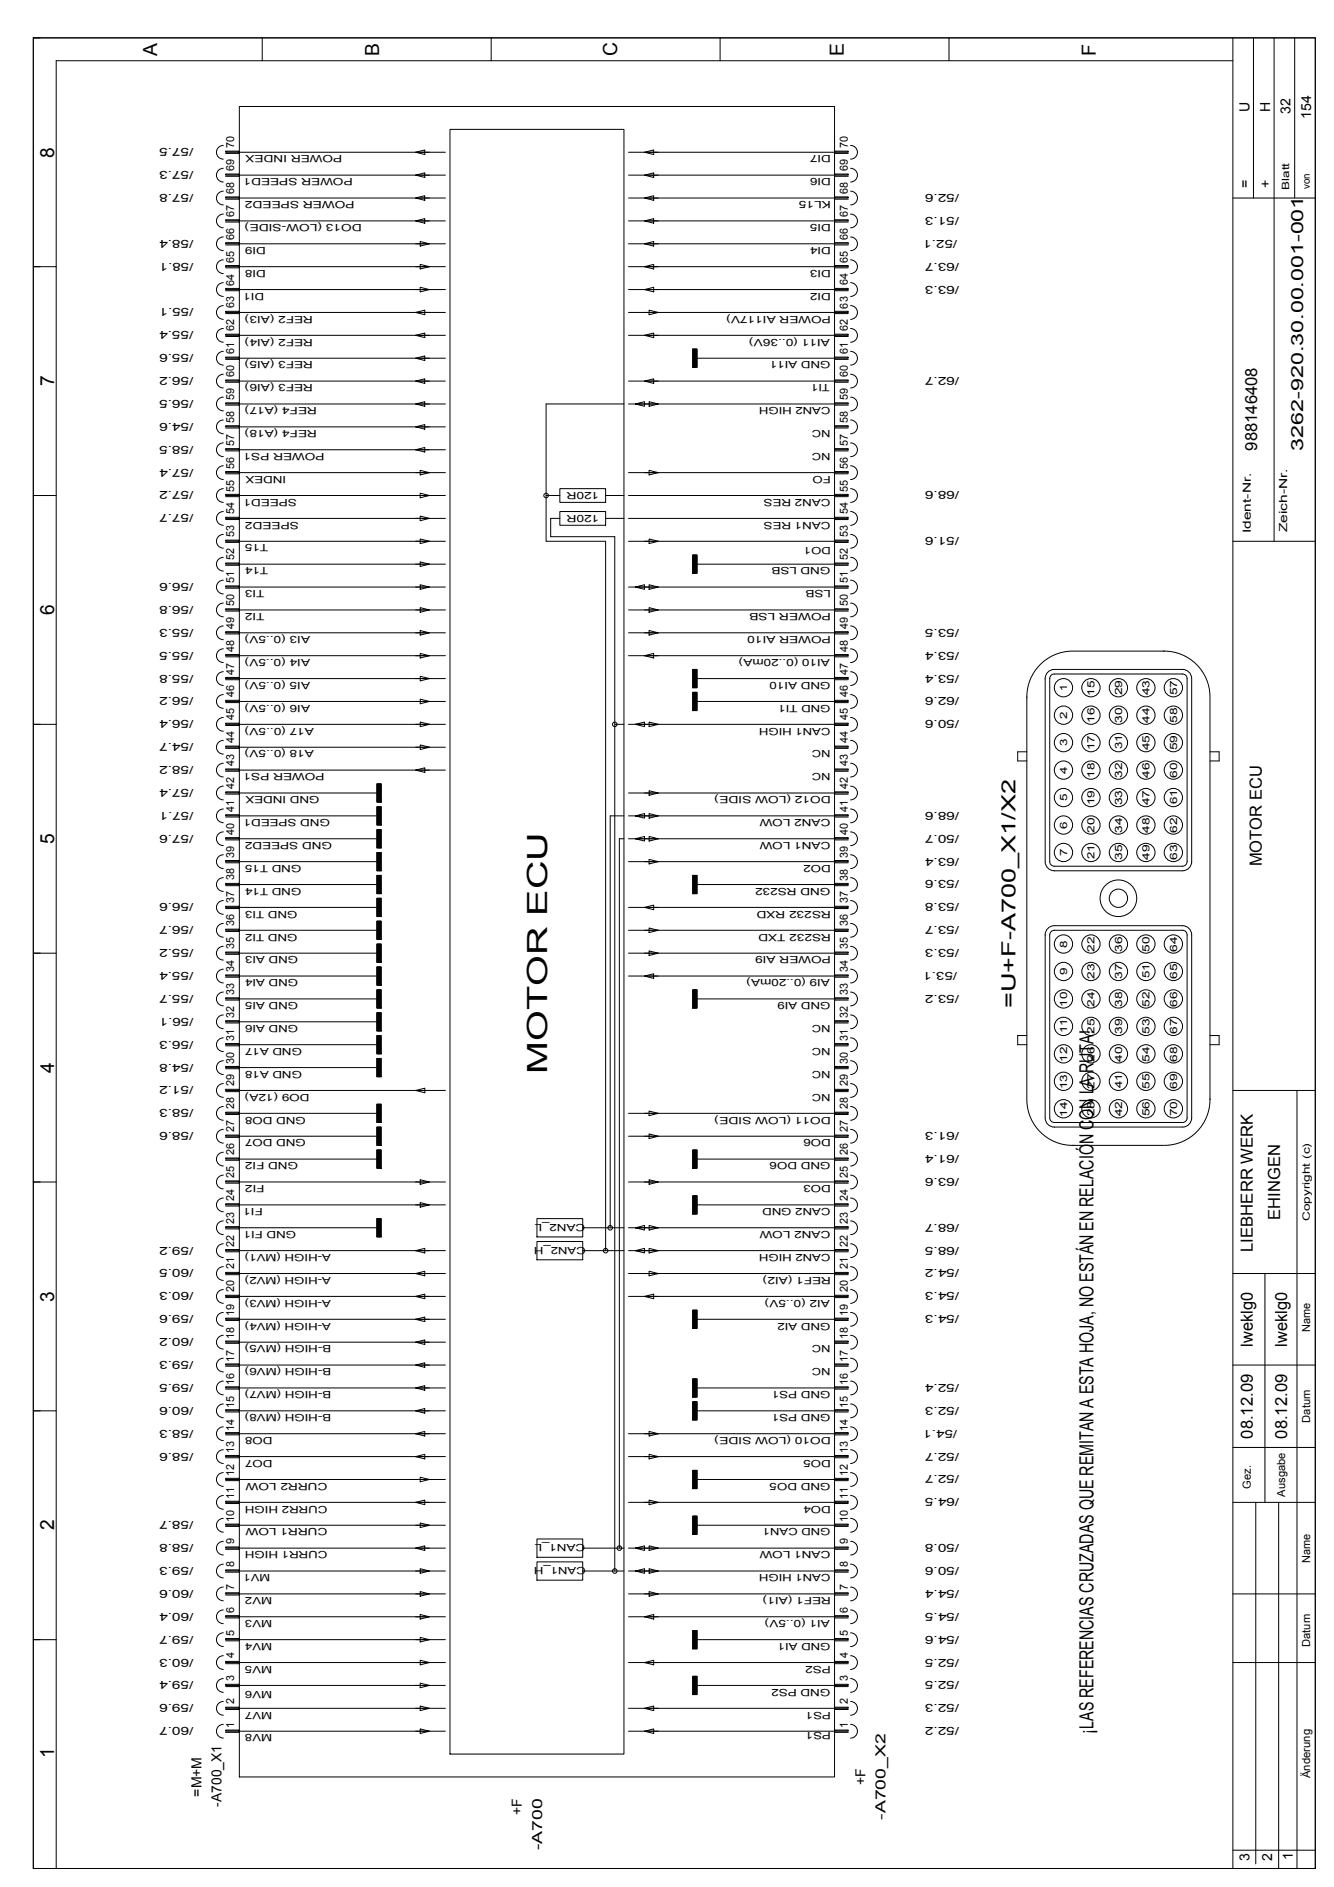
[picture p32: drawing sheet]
<svg xmlns="http://www.w3.org/2000/svg" width="210mm" height="297mm" viewBox="0 0 210 297" stroke-linecap="round" stroke-linejoin="round" font-family="sans-serif">
<defs><g id="words">
<text font-size="4.4" x="86.1" y="169" transform="rotate(-90 86.1 169)">MOTOR ECU</text>
<g font-size="3.1">
<text x="24.7" y="8.7" transform="rotate(-90 24.7 8.7)">A</text>
<text x="59.7" y="8.8" transform="rotate(-90 59.7 8.8)">B</text>
<text x="97.1" y="8.9" transform="rotate(-90 97.1 8.9)">C</text>
<text x="132.8" y="8.8" transform="rotate(-90 132.8 8.8)">E</text>
<text x="172.4" y="8.7" transform="rotate(-90 172.4 8.7)">F</text>
<text x="8.5" y="24.8" transform="rotate(-90 8.5 24.8)">8</text>
<text x="8.5" y="60.8" transform="rotate(-90 8.5 60.8)">7</text>
<text x="8.5" y="96.8" transform="rotate(-90 8.5 96.8)">6</text>
<text x="8.5" y="132.9" transform="rotate(-90 8.5 132.9)">5</text>
<text x="159.8" y="158.7" transform="rotate(-90 159.8 158.7)">=U+F-A700_X1/X2</text>
<text x="8.5" y="168.9" transform="rotate(-90 8.5 168.9)">4</text>
<text x="8.5" y="204.9" transform="rotate(-90 8.5 204.9)">3</text>
<text x="8.5" y="240.9" transform="rotate(-90 8.5 240.9)">2</text>
<text x="172.1" y="272.9" transform="rotate(-90 172.1 272.9)">¡LAS REFERENCIAS CRUZADAS QUE REMITAN A ESTA HOJA, NO ESTÁN EN RELACIÓN CON LA RUTA!</text>
<text x="8.5" y="276.8" transform="rotate(-90 8.5 276.8)">1</text>
</g>
<g font-size="2.6">
<text x="197.8" y="70.9" transform="rotate(-90 197.8 70.9)">988146408</text>
<text x="205" y="70.9" transform="rotate(-90 205 70.9)">3262-920.30.00.001-001</text>
<text x="198.6" y="136.4" transform="rotate(-90 198.6 136.4)">MOTOR ECU</text>
<text x="201.4" y="192" transform="rotate(-90 201.4 192)">EHINGEN</text>
<text x="197.1" y="197.1" transform="rotate(-90 197.1 197.1)">LIEBHERR WERK</text>
<text x="197.1" y="212" transform="rotate(-90 197.1 212)">lweklg0</text>
<text x="202.5" y="212" transform="rotate(-90 202.5 212)">lweklg0</text>
<text x="197.1" y="226.5" transform="rotate(-90 197.1 226.5)">08.12.09</text>
<text x="202.5" y="226.5" transform="rotate(-90 202.5 226.5)">08.12.09</text>
</g>
<g font-size="2.2">
<text x="196.6" y="17.6" transform="rotate(-90 196.6 17.6)">U</text>
<text x="199.8" y="17.6" transform="rotate(-90 199.8 17.6)">H</text>
<text x="203.1" y="18" transform="rotate(-90 203.1 18)">32</text>
<text x="206.3" y="18.7" transform="rotate(-90 206.3 18.7)">154</text>
<text x="196.6" y="29.6" transform="rotate(-90 196.6 29.6)">=</text>
<text x="199.8" y="29.6" transform="rotate(-90 199.8 29.6)">+</text>
<text x="136.2" y="281" transform="rotate(-90 136.2 281)">+F</text>
<text x="31.7" y="282.8" transform="rotate(-90 31.7 282.8)">=M+M</text>
<text x="34.9" y="284.4" transform="rotate(-90 34.9 284.4)">-A700_X1</text>
<text x="82.1" y="285.7" transform="rotate(-90 82.1 285.7)">+F</text>
<text x="139.3" y="286.5" transform="rotate(-90 139.3 286.5)">-A700_X2</text>
<text x="85.3" y="291.2" transform="rotate(-90 85.3 291.2)">-A700</text>
<text x="196.6" y="292.9" transform="rotate(-90 196.6 292.9)">3</text>
<text x="200.2" y="292.9" transform="rotate(-90 200.2 292.9)">2</text>
<text x="203.4" y="292.8" transform="rotate(-90 203.4 292.8)">1</text>
</g>
<g font-size="1.7">
<text x="30.5" y="23.3" transform="rotate(-180 30.5 23.3)">/57.5</text>
<text x="36.9" y="23.3" transform="rotate(-90 36.9 23.3)">70</text>
<text x="133.4" y="23.4" transform="rotate(-90 133.4 23.4)">70</text>
<text x="30.5" y="26.9" transform="rotate(-180 30.5 26.9)">/57.3</text>
<text x="36.9" y="27" transform="rotate(-90 36.9 27)">69</text>
<text x="133.4" y="27" transform="rotate(-90 133.4 27)">69</text>
<text x="30.5" y="30.5" transform="rotate(-180 30.5 30.5)">/57.8</text>
<text x="36.9" y="34.2" transform="rotate(-90 36.9 34.2)">67</text>
<text x="36.9" y="30.6" transform="rotate(-90 36.9 30.6)">68</text>
<text x="133.4" y="34.2" transform="rotate(-90 133.4 34.2)">67</text>
<text x="133.4" y="30.6" transform="rotate(-90 133.4 30.6)">68</text>
<text x="150.9" y="34.1" transform="rotate(-180 150.9 34.1)">/51.3</text>
<text x="150.9" y="30.5" transform="rotate(-180 150.9 30.5)">/52.6</text>
<text x="30.5" y="41.3" transform="rotate(-180 30.5 41.3)">/58.1</text>
<text x="30.5" y="37.7" transform="rotate(-180 30.5 37.7)">/58.4</text>
<text x="36.9" y="41.4" transform="rotate(-90 36.9 41.4)">65</text>
<text x="36.9" y="37.8" transform="rotate(-90 36.9 37.8)">66</text>
<text x="133.4" y="41.4" transform="rotate(-90 133.4 41.4)">65</text>
<text x="133.4" y="37.8" transform="rotate(-90 133.4 37.8)">66</text>
<text x="150.6" y="37.7" transform="rotate(-180 150.6 37.7)">/52.1</text>
<text x="150.9" y="41.3" transform="rotate(-180 150.9 41.3)">/63.7</text>
<text x="36.9" y="45" transform="rotate(-90 36.9 45)">64</text>
<text x="133.4" y="44.9" transform="rotate(-90 133.4 44.9)">64</text>
<text x="150.9" y="44.9" transform="rotate(-180 150.9 44.9)">/63.3</text>
<text x="30.5" y="52.1" transform="rotate(-180 30.5 52.1)">/55.4</text>
<text x="30.5" y="48.5" transform="rotate(-180 30.5 48.5)">/55.1</text>
<text x="36.9" y="52.2" transform="rotate(-90 36.9 52.2)">62</text>
<text x="36.9" y="48.6" transform="rotate(-90 36.9 48.6)">63</text>
<text x="133.4" y="52.2" transform="rotate(-90 133.4 52.2)">62</text>
<text x="133.4" y="48.6" transform="rotate(-90 133.4 48.6)">63</text>
<text x="30.5" y="59.4" transform="rotate(-180 30.5 59.4)">/56.2</text>
<text x="30.5" y="55.7" transform="rotate(-180 30.5 55.7)">/55.6</text>
<text x="36.9" y="59.3" transform="rotate(-90 36.9 59.3)">60</text>
<text x="36.9" y="55.8" transform="rotate(-90 36.9 55.8)">61</text>
<text x="133.4" y="59.4" transform="rotate(-90 133.4 59.4)">60</text>
<text x="133.4" y="55.8" transform="rotate(-90 133.4 55.8)">61</text>
<text x="150.9" y="59.4" transform="rotate(-180 150.9 59.4)">/62.7</text>
<text x="30.5" y="63" transform="rotate(-180 30.5 63)">/56.5</text>
<text x="36.9" y="63" transform="rotate(-90 36.9 63)">59</text>
<text x="133.4" y="63" transform="rotate(-90 133.4 63)">59</text>
<text x="30.5" y="70.2" transform="rotate(-180 30.5 70.2)">/58.5</text>
<text x="30.5" y="66.6" transform="rotate(-180 30.5 66.6)">/54.6</text>
<text x="36.9" y="70.2" transform="rotate(-90 36.9 70.2)">57</text>
<text x="36.9" y="66.6" transform="rotate(-90 36.9 66.6)">58</text>
<text x="133.4" y="70.2" transform="rotate(-90 133.4 70.2)">57</text>
<text x="133.4" y="66.5" transform="rotate(-90 133.4 66.5)">58</text>
<text x="30.5" y="73.8" transform="rotate(-180 30.5 73.8)">/57.4</text>
<text x="30.5" y="77.4" transform="rotate(-180 30.5 77.4)">/57.2</text>
<text x="36.9" y="77.4" transform="rotate(-90 36.9 77.4)">55</text>
<text x="36.9" y="73.8" transform="rotate(-90 36.9 73.8)">56</text>
<text x="133.4" y="77.4" transform="rotate(-90 133.4 77.4)">55</text>
<text x="133.4" y="73.8" transform="rotate(-90 133.4 73.8)">56</text>
<text x="150.9" y="77.4" transform="rotate(-180 150.9 77.4)">/68.6</text>
<text x="30.5" y="81" transform="rotate(-180 30.5 81)">/57.7</text>
<text x="36.9" y="81" transform="rotate(-90 36.9 81)">54</text>
<text x="133.4" y="81" transform="rotate(-90 133.4 81)">54</text>
<text x="196.8" y="83.9" transform="rotate(-90 196.8 83.9)">Ident-Nr.</text>
<text x="202.6" y="83.8" transform="rotate(-90 202.6 83.8)">Zeich-Nr.</text>
<text x="36.9" y="88.2" transform="rotate(-90 36.9 88.2)">52</text>
<text x="36.9" y="84.6" transform="rotate(-90 36.9 84.6)">53</text>
<text x="133.4" y="88.2" transform="rotate(-90 133.4 88.2)">52</text>
<text x="133.4" y="84.6" transform="rotate(-90 133.4 84.6)">53</text>
<text x="150.9" y="84.6" transform="rotate(-180 150.9 84.6)">/51.6</text>
<text x="30.5" y="95.4" transform="rotate(-180 30.5 95.4)">/56.8</text>
<text x="30.5" y="91.8" transform="rotate(-180 30.5 91.8)">/56.6</text>
<text x="36.9" y="95.4" transform="rotate(-90 36.9 95.4)">50</text>
<text x="36.9" y="91.8" transform="rotate(-90 36.9 91.8)">51</text>
<text x="133.4" y="95.4" transform="rotate(-90 133.4 95.4)">50</text>
<text x="133.4" y="91.8" transform="rotate(-90 133.4 91.8)">51</text>
<text x="30.5" y="99" transform="rotate(-180 30.5 99)">/55.3</text>
<text x="36.9" y="99" transform="rotate(-90 36.9 99)">49</text>
<text x="133.4" y="99" transform="rotate(-90 133.4 99)">49</text>
<text x="150.9" y="99" transform="rotate(-180 150.9 99)">/53.5</text>
<text x="30.5" y="106.2" transform="rotate(-180 30.5 106.2)">/55.8</text>
<text x="30.5" y="102.6" transform="rotate(-180 30.5 102.6)">/55.5</text>
<text x="36.9" y="106.2" transform="rotate(-90 36.9 106.2)">47</text>
<text x="36.9" y="102.6" transform="rotate(-90 36.9 102.6)">48</text>
<text x="133.4" y="106.2" transform="rotate(-90 133.4 106.2)">47</text>
<text x="133.4" y="102.6" transform="rotate(-90 133.4 102.6)">48</text>
<text x="150.9" y="106.2" transform="rotate(-180 150.9 106.2)">/53.4</text>
<text x="150.9" y="102.6" transform="rotate(-180 150.9 102.6)">/53.4</text>
<text x="30.5" y="113.4" transform="rotate(-180 30.5 113.4)">/56.4</text>
<text x="30.5" y="109.8" transform="rotate(-180 30.5 109.8)">/56.2</text>
<text x="36.9" y="113.4" transform="rotate(-90 36.9 113.4)">45</text>
<text x="36.9" y="109.8" transform="rotate(-90 36.9 109.8)">46</text>
<text x="133.4" y="113.4" transform="rotate(-90 133.4 113.4)">45</text>
<text x="133.4" y="109.8" transform="rotate(-90 133.4 109.8)">46</text>
<text x="150.9" y="113.4" transform="rotate(-180 150.9 113.4)">/50.6</text>
<text x="150.9" y="109.8" transform="rotate(-180 150.9 109.8)">/62.6</text>
<text x="30.5" y="117" transform="rotate(-180 30.5 117)">/54.7</text>
<text x="36.9" y="117" transform="rotate(-90 36.9 117)">44</text>
<text x="133.4" y="117" transform="rotate(-90 133.4 117)">44</text>
<text x="30.5" y="124.2" transform="rotate(-180 30.5 124.2)">/57.4</text>
<text x="30.5" y="120.6" transform="rotate(-180 30.5 120.6)">/58.2</text>
<text x="36.9" y="124.2" transform="rotate(-90 36.9 124.2)">42</text>
<text x="36.9" y="120.6" transform="rotate(-90 36.9 120.6)">43</text>
<text x="133.4" y="124.2" transform="rotate(-90 133.4 124.2)">42</text>
<text x="133.4" y="120.6" transform="rotate(-90 133.4 120.6)">43</text>
<text x="30.5" y="131.4" transform="rotate(-180 30.5 131.4)">/57.6</text>
<text x="30.5" y="127.8" transform="rotate(-180 30.5 127.8)">/57.1</text>
<text x="36.9" y="131.4" transform="rotate(-90 36.9 131.4)">40</text>
<text x="36.9" y="127.8" transform="rotate(-90 36.9 127.8)">41</text>
<text x="133.4" y="131.4" transform="rotate(-90 133.4 131.4)">40</text>
<text x="133.4" y="127.8" transform="rotate(-90 133.4 127.8)">41</text>
<text x="150.9" y="131.4" transform="rotate(-180 150.9 131.4)">/50.7</text>
<text x="150.9" y="127.8" transform="rotate(-180 150.9 127.8)">/68.6</text>
<text x="36.9" y="135" transform="rotate(-90 36.9 135)">39</text>
<text x="133.4" y="135" transform="rotate(-90 133.4 135)">39</text>
<text x="150.9" y="135" transform="rotate(-180 150.9 135)">/63.4</text>
<text x="30.5" y="142.2" transform="rotate(-180 30.5 142.2)">/56.6</text>
<text x="36.9" y="142.2" transform="rotate(-90 36.9 142.2)">37</text>
<text x="36.9" y="138.6" transform="rotate(-90 36.9 138.6)">38</text>
<text x="133.4" y="142.2" transform="rotate(-90 133.4 142.2)">37</text>
<text x="133.4" y="138.6" transform="rotate(-90 133.4 138.6)">38</text>
<text x="150.9" y="142.2" transform="rotate(-180 150.9 142.2)">/53.8</text>
<text x="150.9" y="138.6" transform="rotate(-180 150.9 138.6)">/53.6</text>
<text x="30.5" y="149.4" transform="rotate(-180 30.5 149.4)">/55.2</text>
<text x="30.5" y="145.8" transform="rotate(-180 30.5 145.8)">/56.7</text>
<text x="36.9" y="149.4" transform="rotate(-90 36.9 149.4)">35</text>
<text x="36.9" y="145.8" transform="rotate(-90 36.9 145.8)">36</text>
<text x="133.4" y="149.4" transform="rotate(-90 133.4 149.4)">35</text>
<text x="133.4" y="145.8" transform="rotate(-90 133.4 145.8)">36</text>
<text x="150.9" y="149.4" transform="rotate(-180 150.9 149.4)">/53.3</text>
<text x="150.9" y="145.8" transform="rotate(-180 150.9 145.8)">/53.7</text>
<text x="30.5" y="153" transform="rotate(-180 30.5 153)">/55.4</text>
<text x="36.9" y="153" transform="rotate(-90 36.9 153)">34</text>
<text x="133.4" y="153" transform="rotate(-90 133.4 153)">34</text>
<text x="150.6" y="153" transform="rotate(-180 150.6 153)">/53.1</text>
<text x="30.5" y="160.2" transform="rotate(-180 30.5 160.2)">/56.1</text>
<text x="30.5" y="156.6" transform="rotate(-180 30.5 156.6)">/55.7</text>
<text x="36.9" y="160.2" transform="rotate(-90 36.9 160.2)">32</text>
<text x="36.9" y="156.6" transform="rotate(-90 36.9 156.6)">33</text>
<text x="133.4" y="160.2" transform="rotate(-90 133.4 160.2)">32</text>
<text x="133.4" y="156.6" transform="rotate(-90 133.4 156.6)">33</text>
<text x="150.9" y="156.6" transform="rotate(-180 150.9 156.6)">/53.2</text>
<text x="30.5" y="167.4" transform="rotate(-180 30.5 167.4)">/54.8</text>
<text x="30.5" y="163.8" transform="rotate(-180 30.5 163.8)">/56.3</text>
<text x="36.9" y="167.4" transform="rotate(-90 36.9 167.4)">30</text>
<text x="36.9" y="163.8" transform="rotate(-90 36.9 163.8)">31</text>
<text x="133.4" y="167.4" transform="rotate(-90 133.4 167.4)">30</text>
<text x="133.4" y="163.8" transform="rotate(-90 133.4 163.8)">31</text>
<text x="30.5" y="171" transform="rotate(-180 30.5 171)">/51.2</text>
<text x="36.9" y="171" transform="rotate(-90 36.9 171)">29</text>
<text x="133.4" y="171" transform="rotate(-90 133.4 171)">29</text>
<text x="30.5" y="178.2" transform="rotate(-180 30.5 178.2)">/58.6</text>
<text x="30.5" y="174.6" transform="rotate(-180 30.5 174.6)">/58.3</text>
<text x="36.9" y="178.2" transform="rotate(-90 36.9 178.2)">27</text>
<text x="36.9" y="174.6" transform="rotate(-90 36.9 174.6)">28</text>
<text x="133.4" y="178.2" transform="rotate(-90 133.4 178.2)">27</text>
<text x="133.4" y="174.6" transform="rotate(-90 133.4 174.6)">28</text>
<text x="150.9" y="178.2" transform="rotate(-180 150.9 178.2)">/61.3</text>
<text x="36.9" y="185.4" transform="rotate(-90 36.9 185.4)">25</text>
<text x="36.9" y="181.8" transform="rotate(-90 36.9 181.8)">26</text>
<text x="133.4" y="185.4" transform="rotate(-90 133.4 185.4)">25</text>
<text x="133.4" y="181.8" transform="rotate(-90 133.4 181.8)">26</text>
<text x="150.9" y="185.4" transform="rotate(-180 150.9 185.4)">/63.6</text>
<text x="150.9" y="181.8" transform="rotate(-180 150.9 181.8)">/61.4</text>
<text x="36.9" y="189" transform="rotate(-90 36.9 189)">24</text>
<text x="133.4" y="189" transform="rotate(-90 133.4 189)">24</text>
<text x="30.5" y="196.2" transform="rotate(-180 30.5 196.2)">/59.2</text>
<text x="36.9" y="196.2" transform="rotate(-90 36.9 196.2)">22</text>
<text x="36.9" y="192.6" transform="rotate(-90 36.9 192.6)">23</text>
<text x="133.4" y="196.2" transform="rotate(-90 133.4 196.2)">22</text>
<text x="133.4" y="192.6" transform="rotate(-90 133.4 192.6)">23</text>
<text x="150.9" y="196.2" transform="rotate(-180 150.9 196.2)">/68.5</text>
<text x="150.9" y="192.6" transform="rotate(-180 150.9 192.6)">/68.7</text>
<text x="30.5" y="203.4" transform="rotate(-180 30.5 203.4)">/60.3</text>
<text x="30.5" y="199.8" transform="rotate(-180 30.5 199.8)">/60.5</text>
<text x="36.9" y="203.4" transform="rotate(-90 36.9 203.4)">20</text>
<text x="36.9" y="199.8" transform="rotate(-90 36.9 199.8)">21</text>
<text x="133.4" y="203.4" transform="rotate(-90 133.4 203.4)">20</text>
<text x="133.4" y="199.8" transform="rotate(-90 133.4 199.8)">21</text>
<text x="150.9" y="203.4" transform="rotate(-180 150.9 203.4)">/54.3</text>
<text x="150.9" y="199.8" transform="rotate(-180 150.9 199.8)">/54.2</text>
<text x="30.5" y="207" transform="rotate(-180 30.5 207)">/59.6</text>
<text x="36.9" y="207.2" transform="rotate(-90 36.9 207.2)">19</text>
<text x="133.4" y="207.2" transform="rotate(-90 133.4 207.2)">19</text>
<text x="150.9" y="207" transform="rotate(-180 150.9 207)">/54.3</text>
<text x="206.2" y="209.6" transform="rotate(-90 206.2 209.6)">Name</text>
<text x="30.5" y="214.2" transform="rotate(-180 30.5 214.2)">/59.3</text>
<text x="30.5" y="210.6" transform="rotate(-180 30.5 210.6)">/60.2</text>
<text x="36.9" y="214.4" transform="rotate(-90 36.9 214.4)">17</text>
<text x="36.9" y="210.8" transform="rotate(-90 36.9 210.8)">18</text>
<text x="133.4" y="214.4" transform="rotate(-90 133.4 214.4)">17</text>
<text x="133.4" y="210.8" transform="rotate(-90 133.4 210.8)">18</text>
<text x="30.5" y="221.4" transform="rotate(-180 30.5 221.4)">/60.6</text>
<text x="30.5" y="217.8" transform="rotate(-180 30.5 217.8)">/59.5</text>
<text x="36.9" y="221.6" transform="rotate(-90 36.9 221.6)">15</text>
<text x="36.9" y="218" transform="rotate(-90 36.9 218)">16</text>
<text x="133.4" y="221.6" transform="rotate(-90 133.4 221.6)">15</text>
<text x="133.4" y="218" transform="rotate(-90 133.4 218)">16</text>
<text x="150.9" y="221.4" transform="rotate(-180 150.9 221.4)">/52.3</text>
<text x="150.9" y="217.8" transform="rotate(-180 150.9 217.8)">/52.4</text>
<text x="30.5" y="225" transform="rotate(-180 30.5 225)">/58.3</text>
<text x="36.9" y="225.2" transform="rotate(-90 36.9 225.2)">14</text>
<text x="133.4" y="225.2" transform="rotate(-90 133.4 225.2)">14</text>
<text x="150.6" y="225" transform="rotate(-180 150.6 225)">/54.1</text>
<text x="206.2" y="223.9" transform="rotate(-90 206.2 223.9)">Datum</text>
<text x="30.5" y="228.7" transform="rotate(-180 30.5 228.7)">/58.6</text>
<text x="36.9" y="232.4" transform="rotate(-90 36.9 232.4)">12</text>
<text x="36.9" y="228.8" transform="rotate(-90 36.9 228.8)">13</text>
<text x="133.4" y="232.4" transform="rotate(-90 133.4 232.4)">12</text>
<text x="133.4" y="228.8" transform="rotate(-90 133.4 228.8)">13</text>
<text x="150.9" y="232.3" transform="rotate(-180 150.9 232.3)">/52.7</text>
<text x="150.9" y="228.7" transform="rotate(-180 150.9 228.7)">/52.7</text>
<text x="30.5" y="239.5" transform="rotate(-180 30.5 239.5)">/58.7</text>
<text x="36.9" y="239.6" transform="rotate(-90 36.9 239.6)">10</text>
<text x="36.9" y="236" transform="rotate(-90 36.9 236)">11</text>
<text x="133.4" y="239.6" transform="rotate(-90 133.4 239.6)">10</text>
<text x="133.4" y="236" transform="rotate(-90 133.4 236)">11</text>
<text x="150.9" y="235.9" transform="rotate(-180 150.9 235.9)">/64.5</text>
<text x="196.8" y="234.3" transform="rotate(-90 196.8 234.3)">Gez.</text>
<text x="202.2" y="235.6" transform="rotate(-90 202.2 235.6)">Ausgabe</text>
<text x="30.5" y="243.1" transform="rotate(-180 30.5 243.1)">/58.8</text>
<text x="36.9" y="243.1" transform="rotate(-90 36.9 243.1)">9</text>
<text x="133.4" y="243.1" transform="rotate(-90 133.4 243.1)">9</text>
<text x="150.9" y="243.1" transform="rotate(-180 150.9 243.1)">/50.8</text>
<text x="30.5" y="250.3" transform="rotate(-180 30.5 250.3)">/60.6</text>
<text x="30.5" y="246.7" transform="rotate(-180 30.5 246.7)">/59.3</text>
<text x="36.9" y="250.3" transform="rotate(-90 36.9 250.3)">7</text>
<text x="36.9" y="246.7" transform="rotate(-90 36.9 246.7)">8</text>
<text x="133.4" y="250.3" transform="rotate(-90 133.4 250.3)">7</text>
<text x="133.4" y="246.7" transform="rotate(-90 133.4 246.7)">8</text>
<text x="150.9" y="250.3" transform="rotate(-180 150.9 250.3)">/54.4</text>
<text x="150.9" y="246.7" transform="rotate(-180 150.9 246.7)">/50.6</text>
<text x="206.2" y="246" transform="rotate(-90 206.2 246)">Name</text>
<text x="30.5" y="257.5" transform="rotate(-180 30.5 257.5)">/59.7</text>
<text x="30.5" y="253.9" transform="rotate(-180 30.5 253.9)">/60.4</text>
<text x="36.9" y="257.5" transform="rotate(-90 36.9 257.5)">5</text>
<text x="36.9" y="253.9" transform="rotate(-90 36.9 253.9)">6</text>
<text x="133.4" y="257.5" transform="rotate(-90 133.4 257.5)">5</text>
<text x="133.4" y="253.9" transform="rotate(-90 133.4 253.9)">6</text>
<text x="150.9" y="257.5" transform="rotate(-180 150.9 257.5)">/54.6</text>
<text x="150.9" y="253.9" transform="rotate(-180 150.9 253.9)">/54.5</text>
<text x="30.5" y="261.1" transform="rotate(-180 30.5 261.1)">/60.3</text>
<text x="36.9" y="261.1" transform="rotate(-90 36.9 261.1)">4</text>
<text x="133.4" y="261.1" transform="rotate(-90 133.4 261.1)">4</text>
<text x="150.9" y="261.1" transform="rotate(-180 150.9 261.1)">/52.5</text>
<text x="206.2" y="259.2" transform="rotate(-90 206.2 259.2)">Datum</text>
<text x="30.5" y="268.3" transform="rotate(-180 30.5 268.3)">/59.6</text>
<text x="30.5" y="264.7" transform="rotate(-180 30.5 264.7)">/59.4</text>
<text x="36.9" y="268.3" transform="rotate(-90 36.9 268.3)">2</text>
<text x="36.9" y="264.7" transform="rotate(-90 36.9 264.7)">3</text>
<text x="133.4" y="268.3" transform="rotate(-90 133.4 268.3)">2</text>
<text x="133.4" y="264.7" transform="rotate(-90 133.4 264.7)">3</text>
<text x="150.9" y="268.3" transform="rotate(-180 150.9 268.3)">/52.3</text>
<text x="150.9" y="264.7" transform="rotate(-180 150.9 264.7)">/52.5</text>
<text x="30.5" y="271.9" transform="rotate(-180 30.5 271.9)">/60.7</text>
<text x="36.9" y="272" transform="rotate(-90 36.9 272)">1</text>
<text x="133.4" y="272" transform="rotate(-90 133.4 272)">1</text>
<text x="150.9" y="271.9" transform="rotate(-180 150.9 271.9)">/52.2</text>
<text x="206.2" y="279.9" transform="rotate(-90 206.2 279.9)">Änderung</text>
</g>
<g font-size="1.6">
<text x="53.9" y="24.5" transform="rotate(-180 53.9 24.5)">POWER INDEX</text>
<text x="55.5" y="28.1" transform="rotate(-180 55.5 28.1)">POWER SPEED1</text>
<text x="130.7" y="28.1" transform="rotate(-180 130.7 28.1)">DI6</text>
<text x="130.7" y="24.5" transform="rotate(-180 130.7 24.5)">DI7</text>
<text x="202.9" y="29.9" transform="rotate(-90 202.9 29.9)">Blatt</text>
<text x="206.1" y="29.7" transform="rotate(-90 206.1 29.7)">von</text>
<text x="55.8" y="31.7" transform="rotate(-180 55.8 31.7)">POWER SPEED2</text>
<text x="56.9" y="35.3" transform="rotate(-180 56.9 35.3)">DO13 (LOW-SIDE)</text>
<text x="130.7" y="35.3" transform="rotate(-180 130.7 35.3)">DI5</text>
<text x="130.7" y="31.7" transform="rotate(-180 130.7 31.7)">KL15</text>
<text x="41.9" y="38.9" transform="rotate(-180 41.9 38.9)">DI9</text>
<text x="130.7" y="38.9" transform="rotate(-180 130.7 38.9)">DI4</text>
<text x="41.5" y="46.1" transform="rotate(-180 41.5 46.1)">DI1</text>
<text x="41.9" y="42.5" transform="rotate(-180 41.9 42.5)">DI8</text>
<text x="130.7" y="46.1" transform="rotate(-180 130.7 46.1)">DI2</text>
<text x="130.7" y="42.5" transform="rotate(-180 130.7 42.5)">DI3</text>
<text x="49.2" y="53.3" transform="rotate(-180 49.2 53.3)">REF2 (AI4)</text>
<text x="49.2" y="49.7" transform="rotate(-180 49.2 49.7)">REF2 (AI3)</text>
<text x="130.6" y="53.3" transform="rotate(-180 130.6 53.3)">AI11 (0..36V)</text>
<text x="130.7" y="49.7" transform="rotate(-180 130.7 49.7)">POWER AI117V)</text>
<text x="49.2" y="56.9" transform="rotate(-180 49.2 56.9)">REF3 (AI5)</text>
<text x="130.7" y="56.9" transform="rotate(-180 130.7 56.9)">GND AI11</text>
<text x="49.2" y="60.5" transform="rotate(-180 49.2 60.5)">REF3 (AI6)</text>
<text x="49.9" y="64.1" transform="rotate(-180 49.9 64.1)">REF4 (A17)</text>
<text x="130.6" y="60.5" transform="rotate(-180 130.6 60.5)">TI1</text>
<text x="130.7" y="64.1" transform="rotate(-180 130.7 64.1)">CAN2 HIGH</text>
<text x="49.9" y="67.7" transform="rotate(-180 49.9 67.7)">REF4 (A18)</text>
<text x="51.1" y="71.3" transform="rotate(-180 51.1 71.3)">POWER PS1</text>
<text x="130.7" y="71.3" transform="rotate(-180 130.7 71.3)">NC</text>
<text x="130.7" y="67.7" transform="rotate(-180 130.7 67.7)">NC</text>
<text x="45" y="74.9" transform="rotate(-180 45 74.9)">INDEX</text>
<text x="94.3" y="77.4" transform="rotate(-180 94.3 77.4)">120R</text>
<text x="130.7" y="74.9" transform="rotate(-180 130.7 74.9)">FO</text>
<text x="46.7" y="78.5" transform="rotate(-180 46.7 78.5)">SPEED1</text>
<text x="47" y="82.1" transform="rotate(-180 47 82.1)">SPEED2</text>
<text x="94.3" y="81" transform="rotate(-180 94.3 81)">120R</text>
<text x="130.7" y="82.1" transform="rotate(-180 130.7 82.1)">CAN1 RES</text>
<text x="130.7" y="78.5" transform="rotate(-180 130.7 78.5)">CAN2 RES</text>
<text x="42.2" y="89.3" transform="rotate(-180 42.2 89.3)">T14</text>
<text x="42.2" y="85.7" transform="rotate(-180 42.2 85.7)">T15</text>
<text x="130.7" y="89.3" transform="rotate(-180 130.7 89.3)">GND LSB</text>
<text x="130.7" y="86.1" transform="rotate(-180 130.7 86.1)">DO1</text>
<text x="41.6" y="92.9" transform="rotate(-180 41.6 92.9)">TI3</text>
<text x="130.7" y="92.9" transform="rotate(-180 130.7 92.9)">LSB</text>
<text x="41.6" y="96.5" transform="rotate(-180 41.6 96.5)">TI2</text>
<text x="48.8" y="100.1" transform="rotate(-180 48.8 100.1)">AI3 (0..5V)</text>
<text x="130.7" y="100.1" transform="rotate(-180 130.7 100.1)">POWER AI10</text>
<text x="130.7" y="96.5" transform="rotate(-180 130.7 96.5)">POWER LSB</text>
<text x="48.8" y="107.3" transform="rotate(-180 48.8 107.3)">AI5 (0..5V)</text>
<text x="48.8" y="103.7" transform="rotate(-180 48.8 103.7)">AI4 (0..5V)</text>
<text x="130.6" y="103.7" transform="rotate(-180 130.6 103.7)">AI10 (0..20mA)</text>
<text x="130.7" y="107.3" transform="rotate(-180 130.7 107.3)">GND AI10</text>
<text x="48.8" y="110.9" transform="rotate(-180 48.8 110.9)">AI6 (0..5V)</text>
<text x="130.7" y="110.9" transform="rotate(-180 130.7 110.9)">GND TI1</text>
<text x="167.9" y="113.2" transform="rotate(-90 167.9 113.2)">2</text>
<text x="167.9" y="108.7" transform="rotate(-90 167.9 108.7)">1</text>
<text x="172.2" y="113.8" transform="rotate(-90 172.2 113.8)">16</text>
<text x="172.2" y="109.5" transform="rotate(-90 172.2 109.5)">15</text>
<text x="176.6" y="113.8" transform="rotate(-90 176.6 113.8)">30</text>
<text x="176.6" y="109.5" transform="rotate(-90 176.6 109.5)">29</text>
<text x="180.9" y="113.8" transform="rotate(-90 180.9 113.8)">44</text>
<text x="180.9" y="109.5" transform="rotate(-90 180.9 109.5)">43</text>
<text x="185.2" y="113.8" transform="rotate(-90 185.2 113.8)">58</text>
<text x="185.2" y="109.5" transform="rotate(-90 185.2 109.5)">57</text>
<text x="49.4" y="118.1" transform="rotate(-180 49.4 118.1)">A18 (0..5V)</text>
<text x="49.4" y="114.5" transform="rotate(-180 49.4 114.5)">A17 (0..5V)</text>
<text x="130.7" y="118.1" transform="rotate(-180 130.7 118.1)">NC</text>
<text x="130.7" y="114.5" transform="rotate(-180 130.7 114.5)">CAN1 HIGH</text>
<text x="167.9" y="117.5" transform="rotate(-90 167.9 117.5)">3</text>
<text x="172.2" y="118.1" transform="rotate(-90 172.2 118.1)">17</text>
<text x="176.6" y="118" transform="rotate(-90 176.6 118)">31</text>
<text x="180.9" y="118.1" transform="rotate(-90 180.9 118.1)">45</text>
<text x="185.2" y="118.1" transform="rotate(-90 185.2 118.1)">59</text>
<text x="50.3" y="125.3" transform="rotate(-180 50.3 125.3)">GND INDEX</text>
<text x="51.1" y="121.7" transform="rotate(-180 51.1 121.7)">POWER PS1</text>
<text x="130.7" y="121.7" transform="rotate(-180 130.7 121.7)">NC</text>
<text x="130.7" y="125.3" transform="rotate(-180 130.7 125.3)">DO12 (LOW SIDE)</text>
<text x="167.9" y="121.8" transform="rotate(-90 167.9 121.8)">4</text>
<text x="172.2" y="122.4" transform="rotate(-90 172.2 122.4)">18</text>
<text x="176.6" y="122.4" transform="rotate(-90 176.6 122.4)">32</text>
<text x="180.9" y="122.4" transform="rotate(-90 180.9 122.4)">46</text>
<text x="185.2" y="122.4" transform="rotate(-90 185.2 122.4)">60</text>
<text x="51.9" y="128.9" transform="rotate(-180 51.9 128.9)">GND SPEED1</text>
<text x="130.7" y="128.9" transform="rotate(-180 130.7 128.9)">CAN2 LOW</text>
<text x="167.9" y="130.5" transform="rotate(-90 167.9 130.5)">6</text>
<text x="167.9" y="126.1" transform="rotate(-90 167.9 126.1)">5</text>
<text x="172.2" y="131.1" transform="rotate(-90 172.2 131.1)">20</text>
<text x="172.2" y="126.8" transform="rotate(-90 172.2 126.8)">19</text>
<text x="176.6" y="131.1" transform="rotate(-90 176.6 131.1)">34</text>
<text x="176.6" y="126.8" transform="rotate(-90 176.6 126.8)">33</text>
<text x="180.9" y="131.1" transform="rotate(-90 180.9 131.1)">48</text>
<text x="180.9" y="126.8" transform="rotate(-90 180.9 126.8)">47</text>
<text x="185.2" y="126.6" transform="rotate(-90 185.2 126.6)">61</text>
<text x="185.2" y="131.1" transform="rotate(-90 185.2 131.1)">62</text>
<text x="47.4" y="136.1" transform="rotate(-180 47.4 136.1)">GND T15</text>
<text x="52.2" y="132.5" transform="rotate(-180 52.2 132.5)">GND SPEED2</text>
<text x="130.7" y="132.5" transform="rotate(-180 130.7 132.5)">CAN1 LOW</text>
<text x="130.7" y="136.1" transform="rotate(-180 130.7 136.1)">DO2</text>
<text x="167.9" y="134.8" transform="rotate(-90 167.9 134.8)">7</text>
<text x="172.2" y="135.2" transform="rotate(-90 172.2 135.2)">21</text>
<text x="176.6" y="135.4" transform="rotate(-90 176.6 135.4)">35</text>
<text x="180.9" y="135.4" transform="rotate(-90 180.9 135.4)">49</text>
<text x="185.2" y="135.4" transform="rotate(-90 185.2 135.4)">63</text>
<text x="46.8" y="143.3" transform="rotate(-180 46.8 143.3)">GND TI3</text>
<text x="47.4" y="139.7" transform="rotate(-180 47.4 139.7)">GND T14</text>
<text x="130.7" y="139.7" transform="rotate(-180 130.7 139.7)">GND RS232</text>
<text x="130.7" y="143.3" transform="rotate(-180 130.7 143.3)">RS232 RXD</text>
<text x="46.8" y="146.9" transform="rotate(-180 46.8 146.9)">GND TI2</text>
<text x="130.7" y="146.9" transform="rotate(-180 130.7 146.9)">RS232 TXD</text>
<text x="167.9" y="149.2" transform="rotate(-90 167.9 149.2)">8</text>
<text x="172.2" y="149.8" transform="rotate(-90 172.2 149.8)">22</text>
<text x="176.6" y="149.8" transform="rotate(-90 176.6 149.8)">36</text>
<text x="180.9" y="149.8" transform="rotate(-90 180.9 149.8)">50</text>
<text x="185.2" y="149.8" transform="rotate(-90 185.2 149.8)">64</text>
<text x="46.9" y="154.2" transform="rotate(-180 46.9 154.2)">GND AI4</text>
<text x="46.9" y="150.5" transform="rotate(-180 46.9 150.5)">GND AI3</text>
<text x="130.6" y="154.2" transform="rotate(-180 130.6 154.2)">AI9 (0..20mA)</text>
<text x="130.7" y="150.5" transform="rotate(-180 130.7 150.5)">POWER AI9</text>
<text x="167.9" y="153.5" transform="rotate(-90 167.9 153.5)">9</text>
<text x="172.2" y="154.1" transform="rotate(-90 172.2 154.1)">23</text>
<text x="176.6" y="154.1" transform="rotate(-90 176.6 154.1)">37</text>
<text x="180.9" y="154" transform="rotate(-90 180.9 154)">51</text>
<text x="185.2" y="154.1" transform="rotate(-90 185.2 154.1)">65</text>
<text x="46.9" y="161.4" transform="rotate(-180 46.9 161.4)">GND AI6</text>
<text x="46.9" y="157.8" transform="rotate(-180 46.9 157.8)">GND AI5</text>
<text x="130.7" y="161.4" transform="rotate(-180 130.7 161.4)">NC</text>
<text x="130.7" y="157.8" transform="rotate(-180 130.7 157.8)">GND AI9</text>
<text x="167.9" y="158.5" transform="rotate(-90 167.9 158.5)">10</text>
<text x="172.2" y="158.4" transform="rotate(-90 172.2 158.4)">24</text>
<text x="176.6" y="158.4" transform="rotate(-90 176.6 158.4)">38</text>
<text x="180.9" y="158.4" transform="rotate(-90 180.9 158.4)">52</text>
<text x="185.2" y="158.4" transform="rotate(-90 185.2 158.4)">66</text>
<text x="47.5" y="165" transform="rotate(-180 47.5 165)">GND A17</text>
<text x="130.7" y="165" transform="rotate(-180 130.7 165)">NC</text>
<text x="167.9" y="167.1" transform="rotate(-90 167.9 167.1)">12</text>
<text x="167.9" y="162.6" transform="rotate(-90 167.9 162.6)">11</text>
<text x="172.2" y="167.1" transform="rotate(-90 172.2 167.1)">26</text>
<text x="172.2" y="162.8" transform="rotate(-90 172.2 162.8)">25</text>
<text x="176.6" y="167.1" transform="rotate(-90 176.6 167.1)">40</text>
<text x="176.6" y="162.8" transform="rotate(-90 176.6 162.8)">39</text>
<text x="180.9" y="167.1" transform="rotate(-90 180.9 167.1)">54</text>
<text x="180.9" y="162.8" transform="rotate(-90 180.9 162.8)">53</text>
<text x="185.2" y="167.1" transform="rotate(-90 185.2 167.1)">68</text>
<text x="185.2" y="162.8" transform="rotate(-90 185.2 162.8)">67</text>
<text x="47.5" y="168.6" transform="rotate(-180 47.5 168.6)">GND A18</text>
<text x="48.7" y="172.2" transform="rotate(-180 48.7 172.2)">DO9 (12A)</text>
<text x="130.7" y="172.2" transform="rotate(-180 130.7 172.2)">NC</text>
<text x="130.7" y="168.6" transform="rotate(-180 130.7 168.6)">NC</text>
<text x="167.9" y="171.4" transform="rotate(-90 167.9 171.4)">13</text>
<text x="172.2" y="171.4" transform="rotate(-90 172.2 171.4)">27</text>
<text x="176.6" y="171.3" transform="rotate(-90 176.6 171.3)">41</text>
<text x="180.9" y="171.4" transform="rotate(-90 180.9 171.4)">55</text>
<text x="185.2" y="171.4" transform="rotate(-90 185.2 171.4)">69</text>
<text x="48.1" y="179.4" transform="rotate(-180 48.1 179.4)">GND DO7</text>
<text x="48.1" y="175.8" transform="rotate(-180 48.1 175.8)">GND DO8</text>
<text x="130.7" y="179.4" transform="rotate(-180 130.7 179.4)">DO6</text>
<text x="130.7" y="175.8" transform="rotate(-180 130.7 175.8)">DO11 (LOW SIDE)</text>
<text x="167.9" y="175.8" transform="rotate(-90 167.9 175.8)">14</text>
<text x="172.2" y="175.7" transform="rotate(-90 172.2 175.7)">28</text>
<text x="176.6" y="175.7" transform="rotate(-90 176.6 175.7)">42</text>
<text x="180.9" y="175.7" transform="rotate(-90 180.9 175.7)">56</text>
<text x="185.2" y="175.7" transform="rotate(-90 185.2 175.7)">70</text>
<text x="46.9" y="183" transform="rotate(-180 46.9 183)">GND FI2</text>
<text x="130.7" y="183" transform="rotate(-180 130.7 183)">GND DO6</text>
<text x="41.3" y="190.2" transform="rotate(-180 41.3 190.2)">FI1</text>
<text x="41.6" y="186.6" transform="rotate(-180 41.6 186.6)">FI2</text>
<text x="130.7" y="190.2" transform="rotate(-180 130.7 190.2)">CAN2 GND</text>
<text x="130.7" y="186.6" transform="rotate(-180 130.7 186.6)">DO3</text>
<text x="46.6" y="193.8" transform="rotate(-180 46.6 193.8)">GND FI1</text>
<text x="52.1" y="197.4" transform="rotate(-180 52.1 197.4)">A-HIGH (MV1)</text>
<text x="92.1" y="192.7" transform="rotate(-180 92.1 192.7)">CAN2_L</text>
<text x="92.2" y="196.3" transform="rotate(-180 92.2 196.3)">CAN2_H</text>
<text x="130.7" y="197.4" transform="rotate(-180 130.7 197.4)">CAN2 HIGH</text>
<text x="130.7" y="193.8" transform="rotate(-180 130.7 193.8)">CAN2 LOW</text>
<text x="206.1" y="192.2" transform="rotate(-90 206.1 192.2)">Copyright (c)</text>
<text x="52.1" y="201" transform="rotate(-180 52.1 201)">A-HIGH (MV2)</text>
<text x="130.7" y="201" transform="rotate(-180 130.7 201)">REF1 (AI2)</text>
<text x="52.1" y="208.2" transform="rotate(-180 52.1 208.2)">A-HIGH (MV4)</text>
<text x="52.1" y="204.6" transform="rotate(-180 52.1 204.6)">A-HIGH (MV3)</text>
<text x="130.6" y="204.6" transform="rotate(-180 130.6 204.6)">AI2 (0..5V)</text>
<text x="130.7" y="208.2" transform="rotate(-180 130.7 208.2)">GND AI2</text>
<text x="52.1" y="215.4" transform="rotate(-180 52.1 215.4)">B-HIGH (MV6)</text>
<text x="52.1" y="211.8" transform="rotate(-180 52.1 211.8)">B-HIGH (MV5)</text>
<text x="130.7" y="215.4" transform="rotate(-180 130.7 215.4)">NC</text>
<text x="130.7" y="211.8" transform="rotate(-180 130.7 211.8)">NC</text>
<text x="52.1" y="219" transform="rotate(-180 52.1 219)">B-HIGH (MV7)</text>
<text x="130.7" y="219" transform="rotate(-180 130.7 219)">GND PS1</text>
<text x="42.9" y="226.2" transform="rotate(-180 42.9 226.2)">DO8</text>
<text x="52.1" y="222.6" transform="rotate(-180 52.1 222.6)">B-HIGH (MV8)</text>
<text x="130.7" y="222.6" transform="rotate(-180 130.7 222.6)">GND PS1</text>
<text x="130.7" y="226.2" transform="rotate(-180 130.7 226.2)">DO10 (LOW SIDE)</text>
<text x="42.9" y="229.8" transform="rotate(-180 42.9 229.8)">DO7</text>
<text x="51.5" y="233.4" transform="rotate(-180 51.5 233.4)">CURR2 LOW</text>
<text x="130.7" y="233.4" transform="rotate(-180 130.7 233.4)">GND DO5</text>
<text x="130.7" y="229.8" transform="rotate(-180 130.7 229.8)">DO5</text>
<text x="51.5" y="237" transform="rotate(-180 51.5 237)">CURR2 HIGH</text>
<text x="130.7" y="237" transform="rotate(-180 130.7 237)">DO4</text>
<text x="51.5" y="244.2" transform="rotate(-180 51.5 244.2)">CURR1 HIGH</text>
<text x="51.5" y="240.6" transform="rotate(-180 51.5 240.6)">CURR1 LOW</text>
<text x="92.1" y="243.1" transform="rotate(-180 92.1 243.1)">CAN1_L</text>
<text x="130.7" y="244.2" transform="rotate(-180 130.7 244.2)">CAN1 LOW</text>
<text x="130.7" y="240.6" transform="rotate(-180 130.7 240.6)">GND CAN1</text>
<text x="42.5" y="247.8" transform="rotate(-180 42.5 247.8)">MV1</text>
<text x="42.8" y="251.4" transform="rotate(-180 42.8 251.4)">MV2</text>
<text x="92.2" y="246.7" transform="rotate(-180 92.2 246.7)">CAN1_H</text>
<text x="130.7" y="247.8" transform="rotate(-180 130.7 247.8)">CAN1 HIGH</text>
<text x="130.7" y="251.4" transform="rotate(-180 130.7 251.4)">REF1 (AI1)</text>
<text x="42.8" y="255" transform="rotate(-180 42.8 255)">MV3</text>
<text x="130.6" y="255" transform="rotate(-180 130.6 255)">AI1 (0..5V)</text>
<text x="42.8" y="262.2" transform="rotate(-180 42.8 262.2)">MV5</text>
<text x="42.8" y="258.6" transform="rotate(-180 42.8 258.6)">MV4</text>
<text x="130.7" y="258.6" transform="rotate(-180 130.7 258.6)">GND AI1</text>
<text x="130.7" y="262.2" transform="rotate(-180 130.7 262.2)">PS2</text>
<text x="42.8" y="269.4" transform="rotate(-180 42.8 269.4)">MV7</text>
<text x="42.8" y="266.2" transform="rotate(-180 42.8 266.2)">MV6</text>
<text x="130.7" y="265.8" transform="rotate(-180 130.7 265.8)">GND PS2</text>
<text x="130.7" y="269.4" transform="rotate(-180 130.7 269.4)">PS1</text>
<text x="42.8" y="273" transform="rotate(-180 42.8 273)">MV8</text>
<text x="130.7" y="272.7" transform="rotate(-180 130.7 272.7)">PS1</text>
</g>
</g></defs>
<g fill="none" stroke="#000" stroke-width=".16">
<path d="M5.2 6h201.8v288.1h-201.8zM37.7 16.8h93.6v262.9h-93.6zM41.3 6v3.6M77.3 6v3.6M113.3 6v3.6M149.3 6v3.6M194 9.6h-185.2v284.5M194 6v288.1M197.2 6v25.2M200.5 6v79.2M203.7 6v25.2M35.1 37.3a1.08 1.08 0 0 0-1 1.1 1.08 1.08 0 0 0 1 1.1"/>
<path d="M35.1 33.7a1.08 1.08 0 0 0-1 1.1 1.08 1.08 0 0 0 1 1.1M35.1 30.1a1.08 1.08 0 0 0-1 1.1 1.08 1.08 0 0 0 1 1.1M35.1 26.5a1.08 1.08 0 0 0-1 1.1 1.08 1.08 0 0 0 1 1.1M35.1 22.9a1.08 1.08 0 0 0-1 1.1 1.08 1.08 0 0 0 1 1.1M65.4 34.8l1.4-.4v.7zM65.4 31.2l1.4-.4v.7zM65.4 27.6l1.4-.4v.7zM65.4 24l1.4-.4v.7zM66.1 38l1.5 .4-1.5 .3zM70.1 38.4h-34.6v-.2h2.2v.4h-2.2M70.1 34.8h-34.6v-.2h2.2v.4h-2.2M70.1 31.2h-34.6v-.2h2.2v.4h-2.2"/>
<path d="M70.1 27.6h-34.6v-.2h2.2v.4h-2.2M70.1 24h-34.6v-.2h2.2v.4h-2.2M70.8 20.4h27.4v255.7h-27.4zM98.9 38.4h34.6v-.2h-2.2v.4h2.2M98.9 34.8h34.6v-.2h-2.2v.4h2.2M98.9 31.2h34.6v-.2h-2.2v.4h2.2M98.9 27.6h34.6v-.2h-2.2v.4h2.2M98.9 24h34.6v-.2h-2.2v.3h2.2M101.4 38.4l1.5-.4v.7zM101.4 34.8l1.5-.4v.7zM101.4 31.2l1.5-.4v.7zM101.4 27.6l1.5-.4v.7z"/>
<path d="M101.4 24l1.5-.4v.7zM133.8 37.3a1.08 1.08 0 0 1 1.1 1.1 1.08 1.08 0 0 1-1.1 1.1M133.8 33.7a1.08 1.08 0 0 1 1.1 1.1 1.08 1.08 0 0 1-1.1 1.1M133.8 30.1a1.08 1.08 0 0 1 1.1 1.1 1.08 1.08 0 0 1-1.1 1.1M133.8 26.5a1.08 1.08 0 0 1 1.1 1.1 1.08 1.08 0 0 1-1.1 1.1M133.8 22.9a1.08 1.08 0 0 1 1.1 1.1 1.08 1.08 0 0 1-1.1 1M194 31.2h13M5.2 42h3.6M35.1 55.3a1.08 1.08 0 0 0-1 1.1 1.08 1.08 0 0 0 1 1.1M35.1 51.7a1.08 1.08 0 0 0-1 1.1 1.08 1.08 0 0 0 1 1.1M35.1 48.1a1.08 1.08 0 0 0-1 1.1 1.08 1.08 0 0 0 1 1.1M35.1 44.5a1.08 1.08 0 0 0-1 1.1 1.08 1.08 0 0 0 1 1.1"/>
<path d="M35.1 40.9a1.08 1.08 0 0 0-1 1.1 1.08 1.08 0 0 0 1 1.1M35.1 58.9a1.08 1.08 0 0 0-1 1.1 1.08 1.08 0 0 0 1 1.1M65.4 60l1.4-.4v.7zM65.4 56.4l1.4-.4v.7zM65.4 52.8l1.4-.4v.7zM65.4 49.2l1.4-.4v.7zM66.1 45.2l1.5 .4-1.5 .3zM66.1 41.6l1.5 .4-1.5 .3zM70.1 56.4h-34.6v-.2h2.2v.4h-2.2M70.1 52.8h-34.6v-.2h2.2v.4h-2.2M70.1 49.2h-34.6v-.2h2.2v.4h-2.2M70.1 45.6h-34.6v-.2h2.2v.4h-2.2"/>
<path d="M70.1 42h-34.6v-.2h2.2v.4h-2.2M70.1 60h-34.6v-.2h2.2v.4h-2.2M98.9 60h34.6v-.2h-2.2v.4h2.2M98.9 52.8h34.6v-.2h-2.2v.4h2.2M98.9 49.2h34.6v-.2h-2.2v.4h2.2M98.9 42h34.6v-.2h-2.2v.4h2.2M98.9 45.6h34.6v-.2h-2.2v.4h2.2M101.4 60l1.5-.4v.8zM101.4 52.8l1.5-.4v.7zM101.4 45.6l1.5-.4v.7zM101.4 42l1.5-.4v.7zM102.1 48.8l1.5 .4-1.5 .3z"/>
<path d="M109 54.9h.7v2.9h-.7zM109.1 54.9v2.9M109.2 54.9v2.9M109.3 54.9v2.9M109.4 54.9v2.9M109.5 54.9v2.9M109.6 54.9v2.9M109.7 56.4h21.6M131.3 56.4h2.2v-.2h-2.2v.4h2.2M133.8 58.9a1.08 1.08 0 0 1 1.1 1.1 1.08 1.08 0 0 1-1.1 1.1M133.8 55.3a1.08 1.08 0 0 1 1.1 1.1 1.08 1.08 0 0 1-1.1 1.1M133.8 51.7a1.08 1.08 0 0 1 1.1 1.1 1.08 1.08 0 0 1-1.1 1.1"/>
<path d="M133.8 48.1a1.08 1.08 0 0 1 1.1 1.1 1.08 1.08 0 0 1-1.1 1.1M133.8 40.9a1.08 1.08 0 0 1 1.1 1.1 1.08 1.08 0 0 1-1.1 1.1M133.8 44.5a1.08 1.08 0 0 1 1.1 1.1 1.08 1.08 0 0 1-1.1 1.1M5.2 78h3.6M35.1 76.9a1.08 1.08 0 0 0-1 1.1 1.08 1.08 0 0 0 1 1.1M35.1 73.3a1.08 1.08 0 0 0-1 1.1 1.08 1.08 0 0 0 1 1.1M35.1 69.7a1.08 1.08 0 0 0-1 1.1 1.08 1.08 0 0 0 1 1.1M35.1 66.1a1.08 1.08 0 0 0-1 1.1 1.08 1.08 0 0 0 1 1.1M35.1 62.5a1.08 1.08 0 0 0-1 1.1 1.08 1.08 0 0 0 1 1.1M65.4 70.8l1.4-.4v.8zM65.4 67.2l1.4-.4v.8zM65.4 63.6l1.4-.4v.8z"/>
<path d="M66.1 77.6l1.5 .4-1.5 .4zM66.1 74l1.5 .4-1.5 .4zM70.1 78h-34.6v-.2h2.2v.4h-2.2M70.1 74.4h-34.6v-.2h2.2v.4h-2.2M70.1 70.8h-34.6v-.2h2.2v.4h-2.2M70.1 67.2h-34.6v-.2h2.2v.4h-2.2M70.1 63.6h-34.6v-.2h2.2v.4h-2.2M85.9 78h2.2M88.1 76.9h7.2v2.2h-7.2zM95.3 78h2.9M98.2 63.6h-12.3v21.6h9.4v111.7M98.9 78h34.6v-.2h-2.2v.4h2.2"/>
<path d="M98.9 74.4h34.6v-.2h-2.2v.4h2.2M98.9 63.6h34.6v-.2h-2.2v.4h2.2M100 63.6l1.4 .4v-.8l-1.4 .4h3.6M102.1 74l1.5 .4-1.5 .4zM102.1 63.2l1.5 .4-1.5 .4zM131.3 70.8h2.2v-.2h-2.2v.4h2.2M131.3 67.2h2.2v-.2h-2.2v.4h2.2M133.8 76.9a1.08 1.08 0 0 1 1.1 1.1 1.08 1.08 0 0 1-1.1 1.1M133.8 73.3a1.08 1.08 0 0 1 1.1 1.1 1.08 1.08 0 0 1-1.1 1.1M133.8 69.7a1.08 1.08 0 0 1 1.1 1.1 1.08 1.08 0 0 1-1.1 1.1M133.8 62.5a1.08 1.08 0 0 1 1.1 1.1 1.08 1.08 0 0 1-1.1 1.1M133.8 66.1a1.08 1.08 0 0 1 1.1 1.1 1.08 1.08 0 0 1-1.1 1.1"/>
<path d="M35.1 98.5a1.08 1.08 0 0 0-1 1.1 1.08 1.08 0 0 0 1 1.1M35.1 94.9a1.08 1.08 0 0 0-1 1.1 1.08 1.08 0 0 0 1 1.1M35.1 91.3a1.08 1.08 0 0 0-1 1.1 1.08 1.08 0 0 0 1 1.1M35.1 87.7a1.08 1.08 0 0 0-1 1.1 1.08 1.08 0 0 0 1 1.1M35.1 84.1a1.08 1.08 0 0 0-1 1.1 1.08 1.08 0 0 0 1 1.1M35.1 80.5a1.08 1.08 0 0 0-1 1.1 1.08 1.08 0 0 0 1 1.1M66.1 99.3l1.5 .3-1.5 .4zM66.1 95.7l1.5 .3-1.5 .4zM66.1 92l1.5 .4-1.5 .4zM66.1 88.4l1.5 .4-1.5 .4zM66.1 84.8l1.5 .4-1.5 .4zM66.1 81.2l1.5 .4-1.5 .4z"/>
<path d="M70.1 99.6h-34.6v-.2h2.2v.4h-2.2M70.1 96h-34.6v-.2h2.2v.4h-2.2M70.1 92.4h-34.6v-.2h2.2v.4h-2.2M70.1 88.8h-34.6v-.2h2.2v.4h-2.2M70.1 85.2h-34.6v-.2h2.2v.4h-2.2M70.1 81.6h-34.6v-.2h2.2v.4h-2.2M88.1 81.6h-1.5v2.9h10.1v162.8M88.1 80.5h7.2v2.2h-7.2zM95.3 81.6h2.9M98.9 99.6h34.6v-.2h-2.2v.4h2.2M98.9 96h34.6v-.2h-2.2v.4h2.2M98.9 92.4h34.6v-.2h-2.2v.4h2.2"/>
<path d="M98.9 85.2h34.6v-.2h-2.2v.4h2.2M98.9 81.6h34.6v-.2h-2.2v.4h2.2M100 92.4l1.4 .4v-.8l-1.4 .4h3.6M102.1 99.3l1.5 .3-1.5 .4zM102.1 95.7l1.5 .3-1.5 .4zM102.1 92l1.5 .4-1.5 .4zM102.1 84.8l1.5 .4-1.5 .4zM109 87.4h.7v2.8h-.7zM109 87.4v2.8M109.1 87.4v2.8M109.2 87.4v2.8M109.3 87.4v2.8"/>
<path d="M109.4 87.4v2.8M109.5 87.4v2.8M109.6 87.4v2.8M109.7 88.8h23.8v-.2h-2.2v.4h2.2M133.8 98.5a1.08 1.08 0 0 1 1.1 1.1 1.08 1.08 0 0 1-1.1 1.1M133.8 94.9a1.08 1.08 0 0 1 1.1 1.1 1.08 1.08 0 0 1-1.1 1.1M133.8 91.3a1.08 1.08 0 0 1 1.1 1.1 1.08 1.08 0 0 1-1.1 1.1M133.8 87.7a1.08 1.08 0 0 1 1.1 1.1 1.08 1.08 0 0 1-1.1 1.1M133.8 84.1a1.08 1.08 0 0 1 1.1 1.1 1.08 1.08 0 0 1-1.1 1.1M133.8 80.5a1.08 1.08 0 0 1 1.1 1.1 1.08 1.08 0 0 1-1.1 1.1M194 85.2h13M5.2 114h3.6"/>
<path d="M35.1 116.5a1.08 1.08 0 0 0-1 1.1 1.08 1.08 0 0 0 1 1.1M35.1 112.9a1.08 1.08 0 0 0-1 1.1 1.08 1.08 0 0 0 1 1.1M35.1 109.3a1.08 1.08 0 0 0-1 1.1 1.08 1.08 0 0 0 1 1.1M35.1 105.7a1.08 1.08 0 0 0-1 1.1 1.08 1.08 0 0 0 1 1.1M35.1 102.1a1.08 1.08 0 0 0-1 1.1 1.08 1.08 0 0 0 1 1.1M66.1 102.9l1.5 .3-1.5 .4zM66.1 117.3l1.5 .3-1.5 .4zM66.1 113.7l1.5 .3-1.5 .4zM66.1 110.1l1.5 .3-1.5 .4zM66.1 106.5l1.5 .3-1.5 .4zM70.1 117.6h-34.6v-.2h2.2v.4h-2.2M70.1 114h-34.6v-.2h2.2v.4h-2.2"/>
<path d="M70.1 110.4h-34.6v-.2h2.2v.4h-2.2M70.1 106.8h-34.6v-.2h2.2v.4h-2.2M70.1 103.2h-34.6v-.2h2.2v.4h-2.2M96.7 114h1.5M98.9 114h34.6v-.2h-2.2v.4h2.2M98.9 103.2h34.6v-.2h-2.2v.4h2.2M100 114l1.4 .4v-.7l-1.4 .3h3.6M101.4 103.2l1.5-.3v.7zM102.1 113.7l1.5 .3-1.5 .4zM109 105.4h.7v2.9h-.7zM109 109h.7v2.9h-.7zM109 105.4v2.9"/>
<path d="M109 109v2.9M109.1 105.4v2.9M109.1 109v2.9M109.2 105.4v2.9M109.2 109v2.9M109.3 105.4v2.9M109.3 109v2.9M109.4 105.4v2.9M109.4 109v2.9M109.5 105.4v2.9M109.5 109v2.9M109.6 105.4v2.9"/>
<path d="M109.6 109v2.9M109.7 110.4h23.8v-.2h-2.2v.4h2.2M109.7 106.8h23.8v-.2h-2.2v.4h2.2M131.3 117.6h2.2v-.2h-2.2v.4h2.2M133.8 116.5a1.08 1.08 0 0 1 1.1 1.1 1.08 1.08 0 0 1-1.1 1.1M133.8 112.9a1.08 1.08 0 0 1 1.1 1.1 1.08 1.08 0 0 1-1.1 1.1M133.8 109.3a1.08 1.08 0 0 1 1.1 1.1 1.08 1.08 0 0 1-1.1 1.1M133.8 105.7a1.08 1.08 0 0 1 1.1 1.1 1.08 1.08 0 0 1-1.1 1.1M133.8 102.1a1.08 1.08 0 0 1 1.1 1.1 1.08 1.08 0 0 1-1.1 1.1M161.6 118.3h-1.5v1.5h1.5M161.6 109.7v63.4M164.5 106.8v28.8a1.44 1.44 0 0 0 1.4 1.5"/>
<path d="M165.2 106.8a.72 .72 0 0 1 .7-.7h20.2a.72 .72 0 0 1 .7 .7v28.8a.72 .72 0 0 1-.7 .8h-20.2M165.2 106.8v28.8a.72 .72 0 0 0 .7 .8M168.7 102.5a7.2 7.2 0 0 0-7.1 7.3M168.8 102.5h14.4M183 102.5a7.2 7.2 0 0 1 7.4 7.1M186 105.4a1.44 1.44 0 0 1 1.5 1.4v28.8M186.1 105.4h-20.2a1.44 1.44 0 0 0-1.4 1.4M190.4 118.3h1.4v1.5h-1.4M190.4 109.7v63.4M35.1 134.6a1.08 1.08 0 0 0-1 1 1.08 1.08 0 0 0 1 1.1M35.1 131a1.08 1.08 0 0 0-1 1 1.08 1.08 0 0 0 1 1.1M35.1 127.3a1.08 1.08 0 0 0-1 1.1 1.08 1.08 0 0 0 1 1.1"/>
<path d="M35.1 123.7a1.08 1.08 0 0 0-1 1.1 1.08 1.08 0 0 0 1 1.1M35.1 120.1a1.08 1.08 0 0 0-1 1.1 1.08 1.08 0 0 0 1 1.1M35.1 138.2a1.08 1.08 0 0 0-1 1 1.08 1.08 0 0 0 1 1.1M59.3 135.6h-23.8v-.1h2.2v.3h-2.2M59.3 132h-23.8v-.1h2.2v.3h-2.2M59.3 128.4h-23.8v-.2h2.2v.4h-2.2M59.3 124.8h-23.8v-.2h2.2v.4h-2.2M59.3 139.2h-23.8v-.1h2.2v.3h-2.2M59.3 137.8h.7v2.9h-.7zM59.3 134.2h.7v2.9h-.7zM59.3 130.6h.7v2.9h-.7zM59.3 127h.7v2.9h-.7z"/>
<path d="M59.3 123.4h.7v2.9h-.7zM59.4 137.8v2.9M59.4 134.2v2.9M59.4 130.6v2.9M59.4 127v2.9M59.4 123.4v2.9M59.5 137.8v2.9M59.5 134.2v2.9M59.5 130.6v2.9M59.5 127v2.9M59.5 123.4v2.9M59.6 137.8v2.9"/>
<path d="M59.6 134.2v2.9M59.6 130.6v2.9M59.6 127v2.9M59.6 123.4v2.9M59.7 137.8v2.9M59.7 134.2v2.9M59.7 130.6v2.9M59.7 127v2.9M59.7 123.4v2.9M59.8 137.8v2.9M59.8 134.2v2.9M59.8 130.6v2.9"/>
<path d="M59.8 127v2.9M59.8 123.4v2.9M59.9 137.8v2.9M59.9 134.2v2.9M59.9 130.6v2.9M59.9 127v2.9M59.9 123.4v2.9M65.4 121.2l1.4-.3v.7zM70.1 121.2h-34.6v-.2h2.2v.4h-2.2M98.2 132h-.7v111.7M98.2 128.4h-2.2v64.9M98.9 135.6h34.6v-.1h-2.2v.3h2.2"/>
<path d="M98.9 132h34.6v-.1h-2.2v.3h2.2M98.9 128.4h34.6v-.1h-2.2v.3h2.2M98.9 124.8h34.6v-.2h-2.2v.4h2.2M100 132l1.4 .4v-.7l-1.4 .3h3.6M100 128.4l1.4 .4v-.7l-1.4 .3h3.6M102.1 135.3l1.5 .3-1.5 .4zM102.1 124.5l1.5 .3-1.5 .4zM102.1 131.7l1.5 .3-1.5 .4zM102.1 128.1l1.5 .3-1.5 .4zM109 137.8h.7v2.9h-.7zM109 137.8v2.9M109.1 137.8v2.9"/>
<path d="M109.2 137.8v2.9M109.3 137.8v2.9M109.4 137.8v2.9M109.5 137.8v2.9M109.6 137.8v2.9M109.7 139.2h23.8v-.1h-2.2v.3h2.2M131.3 121.2h2.2v-.2h-2.2v.4h2.2M133.8 138.2a1.08 1.08 0 0 1 1.1 1 1.08 1.08 0 0 1-1.1 1.1M133.8 134.6a1.08 1.08 0 0 1 1.1 1 1.08 1.08 0 0 1-1.1 1.1M133.8 131a1.08 1.08 0 0 1 1.1 1 1.08 1.08 0 0 1-1.1 1.1M133.8 127.4a1.08 1.08 0 0 1 1.1 1 1.08 1.08 0 0 1-1.1 1.1M133.8 123.7a1.08 1.08 0 0 1 1.1 1.1 1.08 1.08 0 0 1-1.1 1.1"/>
<path d="M133.8 120.1a1.08 1.08 0 0 1 1.1 1.1 1.08 1.08 0 0 1-1.1 1.1M187.5 135.6a1.44 1.44 0 0 1-1.4 1.5h-20.2M5.2 150h3.6M35.1 159.8a1.08 1.08 0 0 0-1 1 1.08 1.08 0 0 0 1 1.1M35.1 156.2a1.08 1.08 0 0 0-1 1 1.08 1.08 0 0 0 1 1.1M35.1 152.6a1.08 1.08 0 0 0-1 1 1.08 1.08 0 0 0 1 1.1M35.1 149a1.08 1.08 0 0 0-1 1 1.08 1.08 0 0 0 1 1.1M35.1 145.4a1.08 1.08 0 0 0-1 1 1.08 1.08 0 0 0 1 1.1M35.1 141.8a1.08 1.08 0 0 0-1 1 1.08 1.08 0 0 0 1 1.1M59.3 142.8h-23.8v-.1h2.2v.3h-2.2M59.3 157.2h-23.8v-.1h2.2v.3h-2.2M59.3 153.6h-23.8v-.1h2.2v.3h-2.2"/>
<path d="M59.3 150h-23.8v-.1h2.2v.3h-2.2M59.3 146.4h-23.8v-.1h2.2v.3h-2.2M59.3 159.4h.7v2.9h-.7zM59.3 155.8h.7v2.9h-.7zM59.3 152.2h.7v2.9h-.7zM59.3 148.6h.7v2.9h-.7zM59.3 145h.7v2.9h-.7zM59.3 141.4h.7v2.9h-.7zM59.3 159.4v2.9M59.3 155.8v2.9M59.3 152.2v2.9M59.3 148.6v2.9"/>
<path d="M59.3 145v2.9M59.4 141.4v2.9M59.4 159.4v2.9M59.4 155.8v2.9M59.4 152.2v2.9M59.4 148.6v2.9M59.4 145v2.9M59.5 159.4v2.9M59.5 155.8v2.9M59.5 152.2v2.9M59.5 148.6v2.9M59.5 145v2.9"/>
<path d="M59.5 141.4v2.9M59.6 159.4v2.9M59.6 155.8v2.9M59.6 152.2v2.9M59.6 148.6v2.9M59.6 145v2.9M59.6 141.4v2.9M59.7 159.4v2.9M59.7 155.8v2.9M59.7 152.2v2.9M59.7 148.6v2.9M59.7 145v2.9"/>
<path d="M59.7 141.4v2.9M59.8 159.4v2.9M59.8 155.8v2.9M59.8 152.2v2.9M59.8 148.6v2.9M59.8 145v2.9M59.8 141.4v2.9M59.9 159.4v2.9M59.9 155.8v2.9M59.9 152.2v2.9M59.9 148.6v2.9M59.9 145v2.9"/>
<path d="M59.9 141.4v2.9M98.9 142.8h34.6v-.1h-2.2v.3h2.2M98.9 153.6h34.6v-.1h-2.2v.3h2.2M98.9 150h34.6v-.1h-2.2v.3h2.2M98.9 146.4h34.6v-.1h-2.2v.3h2.2M101.4 153.6l1.5-.3v.7zM101.4 142.8l1.5-.3v.7zM102.1 149.7l1.5 .3-1.5 .4zM102.1 146.1l1.5 .3-1.5 .4zM109 155.8h.7v2.9h-.7zM109 155.8v2.9M109.1 155.8v2.9"/>
<path d="M109.2 155.8v2.9M109.3 155.8v2.9M109.4 155.8v2.9M109.5 155.8v2.9M109.6 155.8v2.9M109.7 157.2h23.8v-.1h-2.2v.3h2.2M133.8 159.8a1.08 1.08 0 0 1 1.1 1.1 1.08 1.08 0 0 1-1.1 1M133.8 156.2a1.08 1.08 0 0 1 1.1 1 1.08 1.08 0 0 1-1.1 1.1M133.8 152.6a1.08 1.08 0 0 1 1.1 1 1.08 1.08 0 0 1-1.1 1.1M133.8 149a1.08 1.08 0 0 1 1.1 1 1.08 1.08 0 0 1-1.1 1.1M133.8 145.4a1.08 1.08 0 0 1 1.1 1 1.08 1.08 0 0 1-1.1 1.1M133.8 141.8a1.08 1.08 0 0 1 1.1 1 1.08 1.08 0 0 1-1.1 1.1"/>
<path d="M164.5 147.2v28.8a1.44 1.44 0 0 0 1.4 1.4M186 145.7a1.44 1.44 0 0 1 1.5 1.4v28.9M186.1 145.7h-20.2a1.44 1.44 0 0 0-1.4 1.5M35.1 177.8a1.08 1.08 0 0 0-1 1.1 1.08 1.08 0 0 0 1 1M35.1 174.2a1.08 1.08 0 0 0-1 1.1 1.08 1.08 0 0 0 1 1M35.1 170.6a1.08 1.08 0 0 0-1 1.1 1.08 1.08 0 0 0 1 1M35.1 167a1.08 1.08 0 0 0-1 1.1 1.08 1.08 0 0 0 1 1M35.1 163.4a1.08 1.08 0 0 0-1 1.1 1.08 1.08 0 0 0 1 1M37.7 164.5h-2.2v-.2h2.2v.3h-2.2M37.7 164.4h21.6M59.3 160.8h-23.8v-.1h2.2v.3h-2.2M59.3 178.9h-23.8v-.2h2.2v.3h-2.2"/>
<path d="M59.3 175.3h-23.8v-.2h2.2v.3h-2.2M59.3 168l-23.8 .1v-.2h2.2v.3h-2.2M59.3 166.6h.7v2.9h-.7zM59.3 177.4h.7v2.9h-.7zM59.3 163h.7v2.9h-.7zM59.3 173.8h.7v2.9h-.7zM59.3 173.8v2.9M59.3 166.6v2.9M59.3 177.4v2.9M59.3 163v2.9M59.4 173.8v2.9M59.4 166.6v2.9"/>
<path d="M59.4 177.4v2.9M59.4 163v2.9M59.5 173.8v2.9M59.5 166.6v2.9M59.5 177.4v2.9M59.5 163v2.9M59.6 173.8v2.9M59.6 166.6v2.9M59.6 177.4v2.9M59.6 163v2.9M59.7 173.8v2.9M59.7 166.6v2.9"/>
<path d="M59.7 177.4v2.9M59.7 163v2.9M59.8 166.6v2.9M59.8 177.4v2.9M59.8 163v2.9M59.8 173.8v2.9M59.9 173.8v2.9M59.9 166.6v2.9M59.9 177.4v2.9M59.9 163v2.9M65.4 171.7l1.4-.4v.7zM70.1 171.7h-34.6v-.2h2.2v.3h-2.2"/>
<path d="M98.9 178.9h34.6v-.2h-2.2v.3h2.2M98.9 175.3h34.6v-.2h-2.2v.3h2.2M102.1 178.5l1.5 .4-1.5 .3zM102.1 174.9l1.5 .4-1.5 .3zM131.3 171.7h2.2v-.2h-2.2v.3h2.2M131.3 168.1h2.2v-.2h-2.2v.3h2.2M131.3 164.5h2.2v-.2h-2.2v.3h2.2M131.3 160.9h2.2v-.2h-2.2v.3h2.2M133.8 177.8a1.08 1.08 0 0 1 1.1 1.1 1.08 1.08 0 0 1-1.1 1M133.8 174.2a1.08 1.08 0 0 1 1.1 1.1 1.08 1.08 0 0 1-1.1 1M133.8 170.6a1.08 1.08 0 0 1 1.1 1.1 1.08 1.08 0 0 1-1.1 1M133.8 167a1.08 1.08 0 0 1 1.1 1.1 1.08 1.08 0 0 1-1.1 1"/>
<path d="M133.8 163.4a1.08 1.08 0 0 1 1.1 1.1 1.08 1.08 0 0 1-1.1 1M160.1 164.4h1.5M161.6 163h-1.5v1.4M161.6 173.2a7.2 7.2 0 0 0 7.3 7.1M186.8 176v-28.8a.72 .72 0 0 0-.7-.8h-20.2a.72 .72 0 0 0-.7 .8v28.8a.72 .72 0 0 0 .7 .7M186.8 176a.72 .72 0 0 1-.7 .7h-20.2M187.5 175.9v.1a1.44 1.44 0 0 1-1.4 1.4h-20.2M190.4 173a7.2 7.2 0 0 1-7.1 7.3M190.4 164.4h1.4M190.4 163h1.4v1.4M194 171.7h13M204.1 171.7v122.4"/>
<path d="M5.2 186.1h3.6M35.1 199.4a1.08 1.08 0 0 0-1 1.1 1.08 1.08 0 0 0 1 1.1M35.1 195.8a1.08 1.08 0 0 0-1 1.1 1.08 1.08 0 0 0 1 1.1M35.1 192.2a1.08 1.08 0 0 0-1 1.1 1.08 1.08 0 0 0 1 1M35.1 188.6a1.08 1.08 0 0 0-1 1.1 1.08 1.08 0 0 0 1 1M35.1 185a1.08 1.08 0 0 0-1 1.1 1.08 1.08 0 0 0 1 1M35.1 181.4a1.08 1.08 0 0 0-1 1.1 1.08 1.08 0 0 0 1 1M37.7 189.7h32.4M37.7 189.7h-2.2v-.2h2.2v.3h-2.2M59.3 191.8h.7v2.9h-.7zM59.3 193.3h-23.8v-.2h2.2v.3h-2.2M59.3 182.5h-23.8v-.2h2.2v.3h-2.2"/>
<path d="M59.3 181h.7v2.9h-.7zM59.3 191.8v2.9M59.3 181v2.9M59.4 191.8v2.9M59.4 181v2.9M59.5 191.8v2.9M59.5 181v2.9M59.6 191.8v2.9M59.6 181v2.9M59.7 191.8v2.9M59.7 181v2.9M59.8 191.8v2.9"/>
<path d="M59.8 181v2.9M59.9 191.8v2.9M59.9 181v2.9M65.4 196.9l1.4-.4v.7zM65.4 189.7h2.2M66.1 189.3l1.5 .4-1.5 .3zM66.1 185.7l1.5 .4-1.5 .3zM70.1 196.9h-34.6v-.2h2.2v.4h-2.2M70.1 186.1h-34.6v-.2h2.2v.3h-2.2M84.5 191.8h7.2v2.9h-7.2zM84.5 195.4h7.2v2.9h-7.2zM91.7 196.9h6.5"/>
<path d="M91.7 193.3h6.5M98.9 196.9h34.6v-.2h-2.2v.4h2.2M98.9 193.3h34.6v-.2h-2.2v.3h2.2M98.9 186.1h34.6v-.2h-2.2v.3h2.2M100 196.9l1.4 .3v-.7l-1.4 .4h3.6M100 193.3l1.4 .3v-.7l-1.4 .4h3.6M102.1 185.7l1.5 .4-1.5 .3zM102.1 196.5l1.5 .4-1.5 .3zM102.1 192.9l1.5 .4-1.5 .3zM109 181h.7v2.9h-.7zM109 188.2h.7v2.9h-.7zM109.1 181v2.9"/>
<path d="M109.1 188.2v2.9M109.2 181v2.9M109.2 188.2v2.9M109.3 181v2.9M109.3 188.2v2.9M109.4 181v2.9M109.4 188.2v2.9M109.5 181v2.9M109.5 188.2v2.9M109.6 181v2.9M109.6 188.2v2.9M109.7 182.5h23.8v-.2h-2.2v.3h2.2"/>
<path d="M109.7 189.7h21.6M131.3 189.7h2.2v-.2h-2.2v.3h2.2M133.8 199.4a1.08 1.08 0 0 1 1.1 1.1 1.08 1.08 0 0 1-1.1 1.1M133.8 195.8a1.08 1.08 0 0 1 1.1 1.1 1.08 1.08 0 0 1-1.1 1.1M133.8 192.2a1.08 1.08 0 0 1 1.1 1.1 1.08 1.08 0 0 1-1.1 1M133.8 188.6a1.08 1.08 0 0 1 1.1 1.1 1.08 1.08 0 0 1-1.1 1M133.8 185a1.08 1.08 0 0 1 1.1 1.1 1.08 1.08 0 0 1-1.1 1M133.8 181.4a1.08 1.08 0 0 1 1.1 1.1 1.08 1.08 0 0 1-1.1 1M168.8 180.3h14.4M35.1 217.4a1.08 1.08 0 0 0-1 1.1 1.08 1.08 0 0 0 1 1.1M35.1 213.8a1.08 1.08 0 0 0-1 1.1 1.08 1.08 0 0 0 1 1.1M35.1 210.2a1.08 1.08 0 0 0-1 1.1 1.08 1.08 0 0 0 1 1.1"/>
<path d="M35.1 206.6a1.08 1.08 0 0 0-1 1.1 1.08 1.08 0 0 0 1 1.1M35.1 203a1.08 1.08 0 0 0-1 1.1 1.08 1.08 0 0 0 1 1.1M37.7 214.9h32.4M37.7 214.9h-2.2v-.2h2.2v.4h-2.2M65.4 218.5l1.4-.4v.7zM65.4 214.9l1.4-.4v.7zM65.4 211.3l1.4-.4v.7zM65.4 207.7l1.4-.4v.7zM65.4 204.1l1.4-.4v.7zM65.4 200.5l1.4-.4v.7zM65.4 214.9h2.2M70.1 218.5h-34.6v-.2h2.2v.4h-2.2"/>
<path d="M70.1 211.3h-34.6v-.2h2.2v.4h-2.2M70.1 207.7h-34.6v-.2h2.2v.4h-2.2M70.1 204.1h-34.6v-.2h2.2v.4h-2.2M70.1 200.5h-34.6v-.2h2.2v.4h-2.2M98.9 204.1h34.6v-.2h-2.2v.4h2.2M98.9 200.5h34.6v-.2h-2.2v.4h2.2M101.4 204.1l1.5-.4v.7zM102.1 200.1l1.5 .4-1.5 .3zM109 206.2h.7v2.9h-.7zM109 217h.7v2.9h-.7zM109.1 206.2v2.9M109.1 217v2.9"/>
<path d="M109.2 206.2v2.9M109.2 217v2.9M109.3 206.2v2.9M109.3 217v2.9M109.4 206.2v2.9M109.4 217v2.9M109.5 206.2v2.9M109.5 217v2.9M109.6 206.2v2.9M109.6 217v2.9M109.7 218.5h23.8v-.2h-2.2v.4h2.2M109.7 207.7h23.8v-.2h-2.2v.4h2.2"/>
<path d="M131.3 214.9h2.2v-.2h-2.2v.4h2.2M131.3 211.3h2.2v-.2h-2.2v.4h2.2M133.8 217.4a1.08 1.08 0 0 1 1.1 1.1 1.08 1.08 0 0 1-1.1 1.1M133.8 213.8a1.08 1.08 0 0 1 1.1 1.1 1.08 1.08 0 0 1-1.1 1.1M133.8 210.2a1.08 1.08 0 0 1 1.1 1.1 1.08 1.08 0 0 1-1.1 1.1M133.8 206.6a1.08 1.08 0 0 1 1.1 1.1 1.08 1.08 0 0 1-1.1 1.1M133.8 203a1.08 1.08 0 0 1 1.1 1.1 1.08 1.08 0 0 1-1.1 1.1M194 200.5h13M194 214.9h13M199 200.5v36M5.2 222.1h3.6M35.1 239a1.08 1.08 0 0 0-1 1.1 1.08 1.08 0 0 0 1 1.1"/>
<path d="M35.1 235.4a1.08 1.08 0 0 0-1 1.1 1.08 1.08 0 0 0 1 1.1M35.1 231.8a1.08 1.08 0 0 0-1 1.1 1.08 1.08 0 0 0 1 1.1M35.1 228.2a1.08 1.08 0 0 0-1 1.1 1.08 1.08 0 0 0 1 1.1M35.1 224.6a1.08 1.08 0 0 0-1 1.1 1.08 1.08 0 0 0 1 1.1M35.1 221a1.08 1.08 0 0 0-1 1.1 1.08 1.08 0 0 0 1 1.1M65.4 236.5l1.4-.4v.8zM65.4 229.3l1.4-.4v.7zM65.4 225.7l1.4-.4v.7zM65.4 222.1l1.4-.4v.7zM66.1 239.7l1.5 .4-1.5 .4zM66.1 232.5l1.5 .4-1.5 .4zM70.1 236.5h-34.6v-.2h2.2v.4h-2.2"/>
<path d="M70.1 232.9h-34.6v-.2h2.2v.4h-2.2M70.1 229.3h-34.6v-.2h2.2v.4h-2.2M70.1 225.7h-34.6v-.2h2.2v.4h-2.2M70.1 222.1h-34.6v-.2h2.2v.4h-2.2M98.9 236.5h34.6v-.2h-2.2v.4h2.2M98.9 229.3h34.6v-.2h-2.2v.4h2.2M98.9 225.7h34.6v-.2h-2.2v.4h2.2M102.1 236.1l1.5 .4-1.5 .4zM102.1 228.9l1.5 .4-1.5 .3zM102.1 225.3l1.5 .4-1.5 .3zM109 231.5h.7v2.8h-.7zM109 220.6h.7v2.9h-.7z"/>
<path d="M109 238.7h.7v2.8h-.7zM109.1 231.5v2.8M109.1 220.6v2.9M109.1 238.7v2.8M109.2 231.5v2.8M109.2 220.6v2.9M109.2 238.7v2.8M109.3 231.5v2.8M109.3 220.6v2.9M109.3 238.7v2.8M109.4 220.6v2.9M109.4 238.7v2.8"/>
<path d="M109.4 231.5v2.8M109.5 220.6v2.9M109.5 238.7v2.8M109.5 231.5v2.8M109.6 220.6v2.9M109.6 238.7v2.8M109.6 231.5v2.8M109.7 232.9h23.8v-.2h-2.2v.4h2.2M109.7 222.1h23.8v-.2h-2.2v.4h2.2M133.8 239a1.08 1.08 0 0 1 1.1 1.1 1.08 1.08 0 0 1-1.1 1.1M133.8 235.4a1.08 1.08 0 0 1 1.1 1.1 1.08 1.08 0 0 1-1.1 1.1M133.8 231.8a1.08 1.08 0 0 1 1.1 1.1 1.08 1.08 0 0 1-1.1 1.1"/>
<path d="M133.8 228.2a1.08 1.08 0 0 1 1.1 1.1 1.08 1.08 0 0 1-1.1 1.1M133.8 224.6a1.08 1.08 0 0 1 1.1 1.1 1.08 1.08 0 0 1-1.1 1.1M133.8 221a1.08 1.08 0 0 1 1.1 1.1 1.08 1.08 0 0 1-1.1 1.1M194 236.5h13M194 227.8h13M197.6 236.5v56.9M201.2 236.5v57.6M5.2 258.1h3.6M35.1 242.6a1.08 1.08 0 0 0-1 1.1 1.08 1.08 0 0 0 1 1.1M35.1 257a1.08 1.08 0 0 0-1 1.1 1.08 1.08 0 0 0 1 1.1M35.1 253.4a1.08 1.08 0 0 0-1 1.1 1.08 1.08 0 0 0 1 1.1M35.1 249.8a1.08 1.08 0 0 0-1 1.1 1.08 1.08 0 0 0 1 1.1"/>
<path d="M35.1 246.2a1.08 1.08 0 0 0-1 1.1 1.08 1.08 0 0 0 1 1.1M37.7 240.1h32.4M37.7 240.1h-2.2v-.2h2.2v.4h-2.2M65.4 243.7l1.4-.4v.8zM65.4 240.1h2.2M66.1 257.7l1.5 .4-1.5 .4zM66.1 254.1l1.5 .4-1.5 .4zM66.1 250.5l1.5 .4-1.5 .4zM66.1 246.9l1.5 .4-1.5 .4zM70.1 243.7h-34.6v-.2h2.2v.4h-2.2M70.1 258.1h-34.6v-.2h2.2v.4h-2.2M70.1 254.5h-34.6v-.2h2.2v.4h-2.2"/>
<path d="M70.1 250.9h-34.6v-.2h2.2v.4h-2.2M70.1 247.3h-34.6v-.2h2.2v.4h-2.2M84.5 242.3h7.2v2.8h-7.2zM84.5 245.9h7.2v2.8h-7.2zM91.7 243.7h6.5M91.7 247.3h6.5M98.9 254.5h34.6v-.2h-2.2v.4h2.2M98.9 250.9h34.6v-.2h-2.2v.4h2.2M98.9 247.3h34.6v-.2h-2.2v.4h2.2M98.9 243.7h34.6v-.2h-2.2v.4h2.2M100 243.7l1.4 .4v-.8l-1.4 .4h3.6M100 247.3l1.4 .4v-.8l-1.4 .4h3.6"/>
<path d="M101.4 254.5l1.5-.4v.8zM102.1 243.3l1.5 .4-1.5 .4zM102.1 246.9l1.5 .4-1.5 .4zM102.1 250.5l1.5 .4-1.5 .4zM109 256.7h.7v2.8h-.7zM109.1 256.7v2.8M109.2 256.7v2.8M109.3 256.7v2.8M109.4 256.7v2.8M109.5 256.7v2.8M109.6 256.7v2.8M109.7 258.1h23.8v-.2h-2.2v.4h2.2"/>
<path d="M109.7 240.1h21.6M131.3 240.1h2.2v-.2h-2.2v.4h2.2M133.8 257a1.08 1.08 0 0 1 1.1 1.1 1.08 1.08 0 0 1-1.1 1.1M133.8 253.4a1.08 1.08 0 0 1 1.1 1.1 1.08 1.08 0 0 1-1.1 1.1M133.8 249.8a1.08 1.08 0 0 1 1.1 1.1 1.08 1.08 0 0 1-1.1 1.1M133.8 246.2a1.08 1.08 0 0 1 1.1 1.1 1.08 1.08 0 0 1-1.1 1.1M133.8 242.6a1.08 1.08 0 0 1 1.1 1.1 1.08 1.08 0 0 1-1.1 1.1M194 250.9h13M35.1 271.4a1.08 1.08 0 0 0-1 1.1 1.08 1.08 0 0 0 1 1.1M35.1 267.8a1.08 1.08 0 0 0-1 1.1 1.08 1.08 0 0 0 1 1.1M35.1 264.2a1.08 1.08 0 0 0-1 1.1 1.08 1.08 0 0 0 1 1.1M35.1 260.6a1.08 1.08 0 0 0-1 1.1 1.08 1.08 0 0 0 1 1.1"/>
<path d="M37.7 265.3h32.4M37.7 265.3h-2.2v-.2h2.2v.4h-2.2M65.4 265.3h2.2M66.1 272.2l1.5 .3-1.5 .4zM66.1 268.6l1.5 .3-1.5 .4zM66.1 264.9l1.5 .4-1.5 .4zM66.1 261.3l1.5 .4-1.5 .4zM70.1 272.5h-34.6v-.2h2.2v.4h-2.2M70.1 268.9h-34.6v-.2h2.2v.4h-2.2M70.1 261.7h-34.6v-.2h2.2v.4h-2.2M98.9 272.5h34.6v-.2h-2.2v.4h2.2M98.9 268.9h34.6v-.2h-2.2v.4h2.2"/>
<path d="M98.9 261.7h34.6v-.2h-2.2v.4h2.2M101.4 272.5l1.5-.3v.7zM101.4 268.9l1.5-.3v.7zM101.4 261.7l1.5-.4v.8zM109 263.9h.7v2.9h-.7zM109.1 263.9v2.9M109.2 263.9v2.9M109.3 263.9v2.9M109.4 263.9v2.9M109.5 263.9v2.9M109.6 263.9v2.9M109.7 265.3h21.6"/>
<path d="M131.3 265.3h2.2v-.2h-2.2v.4h2.2M133.8 271.4a1.08 1.08 0 0 1 1.1 1.1 1.08 1.08 0 0 1-1.1 1.1M133.8 267.8a1.08 1.08 0 0 1 1.1 1.1 1.08 1.08 0 0 1-1.1 1.1M133.8 264.2a1.08 1.08 0 0 1 1.1 1.1 1.08 1.08 0 0 1-1.1 1.1M133.8 260.6a1.08 1.08 0 0 1 1.1 1.1 1.08 1.08 0 0 1-1.1 1.1M194 261.7h13M194 291.2h13"/>
<circle cx="85.9" cy="78" r=".36"/>
<circle cx="96.7" cy="114" r=".36"/>
<circle cx="167.3" cy="108.3" r="1.44"/>
<circle cx="167.3" cy="116.9" r="1.44"/>
<circle cx="167.3" cy="112.6" r="1.44"/>
<circle cx="171.7" cy="108.3" r="1.44"/>
<circle cx="171.7" cy="116.9" r="1.44"/>
<circle cx="171.7" cy="112.6" r="1.44"/>
<circle cx="176" cy="108.3" r="1.44"/>
<circle cx="176" cy="116.9" r="1.44"/>
<circle cx="176" cy="112.6" r="1.44"/>
<circle cx="180.3" cy="108.3" r="1.44"/>
<circle cx="180.3" cy="116.9" r="1.44"/>
<circle cx="180.3" cy="112.6" r="1.44"/>
<circle cx="184.6" cy="108.3" r="1.44"/>
<circle cx="184.6" cy="116.9" r="1.44"/>
<circle cx="184.6" cy="112.6" r="1.44"/>
<circle cx="167.3" cy="125.5" r="1.44"/>
<circle cx="167.3" cy="129.9" r="1.44"/>
<circle cx="167.3" cy="134.2" r="1.44"/>
<circle cx="167.3" cy="121.2" r="1.44"/>
<circle cx="171.7" cy="125.5" r="1.44"/>
<circle cx="171.7" cy="129.9" r="1.44"/>
<circle cx="171.7" cy="134.2" r="1.44"/>
<circle cx="171.7" cy="121.2" r="1.44"/>
<circle cx="176" cy="125.5" r="1.44"/>
<circle cx="176" cy="129.9" r="1.44"/>
<circle cx="176" cy="134.2" r="1.44"/>
<circle cx="176" cy="121.2" r="1.44"/>
<circle cx="180.3" cy="125.5" r="1.44"/>
<circle cx="180.3" cy="129.9" r="1.44"/>
<circle cx="180.3" cy="134.2" r="1.44"/>
<circle cx="180.3" cy="121.2" r="1.44"/>
<circle cx="184.6" cy="125.5" r="1.44"/>
<circle cx="184.6" cy="129.9" r="1.44"/>
<circle cx="184.6" cy="134.2" r="1.44"/>
<circle cx="184.6" cy="121.2" r="1.44"/>
<circle cx="167.3" cy="157.2" r="1.44"/>
<circle cx="167.3" cy="148.6" r="1.44"/>
<circle cx="167.3" cy="152.9" r="1.44"/>
<circle cx="171.7" cy="157.2" r="1.44"/>
<circle cx="171.7" cy="148.6" r="1.44"/>
<circle cx="171.7" cy="152.9" r="1.44"/>
<circle cx="176" cy="141.4" r="2.88"/>
<circle cx="176" cy="141.4" r="1.44"/>
<circle cx="176" cy="157.2" r="1.44"/>
<circle cx="176" cy="148.6" r="1.44"/>
<circle cx="176" cy="152.9" r="1.44"/>
<circle cx="180.3" cy="157.2" r="1.44"/>
<circle cx="180.3" cy="148.6" r="1.44"/>
<circle cx="180.3" cy="152.9" r="1.44"/>
<circle cx="184.6" cy="157.2" r="1.44"/>
<circle cx="184.6" cy="148.6" r="1.44"/>
<circle cx="184.6" cy="152.9" r="1.44"/>
<circle cx="167.3" cy="174.5" r="1.44"/>
<circle cx="167.3" cy="170.2" r="1.44"/>
<circle cx="167.3" cy="165.9" r="1.44"/>
<circle cx="167.3" cy="161.6" r="1.44"/>
<circle cx="171.7" cy="174.5" r="1.44"/>
<circle cx="171.7" cy="170.2" r="1.44"/>
<circle cx="171.7" cy="165.9" r="1.44"/>
<circle cx="171.7" cy="161.6" r="1.44"/>
<circle cx="176" cy="174.5" r="1.44"/>
<circle cx="176" cy="170.2" r="1.44"/>
<circle cx="176" cy="165.9" r="1.44"/>
<circle cx="176" cy="161.6" r="1.44"/>
<circle cx="180.3" cy="174.5" r="1.44"/>
<circle cx="180.3" cy="170.2" r="1.44"/>
<circle cx="180.3" cy="165.9" r="1.44"/>
<circle cx="180.3" cy="161.6" r="1.44"/>
<circle cx="184.6" cy="174.5" r="1.44"/>
<circle cx="184.6" cy="170.2" r="1.44"/>
<circle cx="184.6" cy="165.9" r="1.44"/>
<circle cx="184.6" cy="161.6" r="1.44"/>
<circle cx="95.3" cy="196.9" r=".36"/>
<circle cx="96" cy="193.3" r=".36"/>
<circle cx="96.7" cy="247.3" r=".36"/>
<circle cx="97.5" cy="243.7" r=".36"/>
</g>
<use href="#words"/>
</svg>
